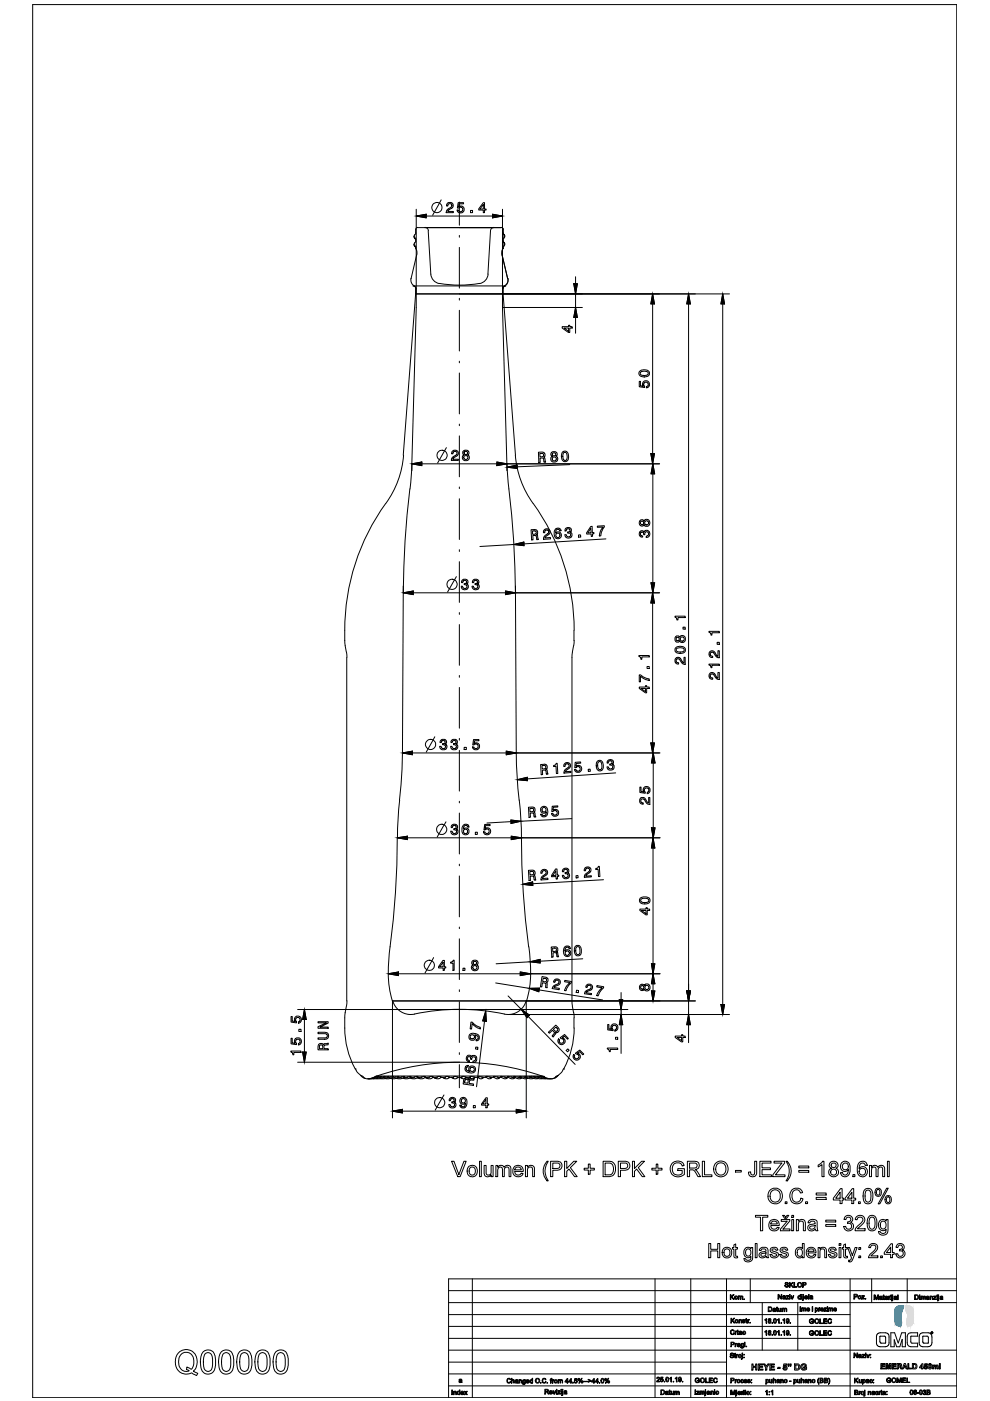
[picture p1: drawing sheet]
<svg xmlns="http://www.w3.org/2000/svg" width="210mm" height="297mm" viewBox="0 0 210 297" stroke-linecap="round" stroke-linejoin="round" font-family="sans-serif">
<!-- layer: 0 -->
<g fill="none" stroke="#000" stroke-width=".21">
<path d="M6.9 1h195.9v295.3h-195.9zM87.1 59a1.46 1.46 0 0 0 .8 1.7M87.8 50v.3l.3 .4-.2-.2M87.8 51.7v.3l.2 .3M87.8 51.9l.2 .2M87.8 50.2l.2 .2M87.9 52.2l.1 .1M87.9 50.5h.1M87.9 52.2h.1M88 52.2v.1M88 52.2l.1 .4M88 50.5l.2 .6-.1 .2"/>
<path d="M88 52.2l.1 .1M88 52.3h.1M88 51.4l-.2 .3M88 49.7l-.2 .3M88.1 52.2l.1 .2M88.1 52.3h.1M88.1 50.6v.1M88.1 52.6l.2 .4M88.1 48.6v1M88.3 45.8l2.1-.4v.8zM88.3 44.4v20.8l-1 34.6M88.3 53l.1 1"/>
<path d="M88.3 54.1l-1.1 5M90.1 48.2a.74 .74 0 0 1 .7 .7M90.4 45.8h14M90.8 48.9l.5 9.2M91.3 58.1a2.24 2.24 0 0 0 2.5 2.1l3.6 .3 3.7-.3a2.25 2.25 0 0 0 2.4-2.1M93.5 42.4l-1.8 3.2M94.8 43.1l.4-.2h.4l.4 .3 .1 .4-.1 .4-.8 .5-.3 .3h1.2v.3h-1.5l.1-.5 1-.8 .1-.5-.2-.1a.43 .43 0 0 0-.5 .1 .43 .43 0 0 0-.2 .4h-.2zM97.1 43h1.2v.2h-.9l-.1 .6 .1-.1h.6a.75 .75 0 0 1 .1 1.3 .75 .75 0 0 1-1.2-.5h.3l.3 .4 .4-.1 .2-.2-.2-.6-.3-.1-.6 .2zM97.4 42.8v5M97.4 49.9v.4M97.4 52.5v8.6M99.8 44.6h.4v.5h-.4z"/>
<path d="M102.5 43.3v1h-.7zM102.5 43h.2v1.3h.4v.2h-.4v.6h-.2v-.6h-1v-.2zM104.4 45.4l2.1 .4-2.1 .4zM104.7 48.2a.74 .74 0 0 0-.7 .7l-.6 9.2M106.3 48.3l-17.8-.1-.3 .4M106.3 48.2l.4 .4M106.5 54.1l1.1 5M106.5 53v1M106.5 44.4v20.8M106.6 52.7l-.1 .3M106.7 48.6v4M106.7 49.4l.1 .2"/>
<path d="M106.7 51.1l.1 .2M106.7 49.6l.3 .4M106.7 51.3l.3 .4M106.7 52.6v.1M106.7 49.4v.1M106.7 51.1v.1M106.7 49.5l.1 .2M106.7 51.2l.1 .2M106.8 51.4l.2 .3M106.8 50.5h.1M106.8 52.2h.1M106.8 50.5l-.1 .3"/>
<path d="M106.8 52.2l-.1 .3M106.9 49.7l.1 .3M106.9 51.4l.1 .1M106.9 49.7l.1 .1M107 50l-.1 .4M107 51.7l-.1 .4M107.7 59a1.46 1.46 0 0 1-.8 1.7M122 58.7v1.5M87.6 60.6h19.6l-.3 .1-.2 .5 .2-.5M87.6 60.6l.3 .1 .3 .5M87.9 60.7l.3 .5M88.1 61.2l-2.6 35.3"/>
<path d="M88.2 61.2v1.1h66.5M97.4 63.2v.4M97.4 65.8v8.6M97.4 76.6v.3M97.4 79.1v8.7M106.5 65.2h17M106.5 65.2l1 33.1M106.6 61.2v1.1M106.7 61.2l2.6 35.3M119.2 69.3h1.4v-.3h.2v.3h.5v.3h-.5v.9h-.3l-1.3-.9zM119.6 69.6h1v.6zM121.7 60.2h.7l-.4 2.1z"/>
<path d="M122 65.2l.4 2.1h-.7zM122 62.3v2.9M122 67.3v3.4M135.5 78.8a1.32 1.32 0 0 1 2.2 .3 1.12 1.12 0 0 1-1.7 .7 .65 .65 0 0 1-.5-1zM135.9 78.8l.9-.1a.46 .46 0 0 1 .6 .5 .46 .46 0 0 1-.6 .4h-.3a.55 .55 0 0 1-.6-.1 .55 .55 0 0 1-.1-.6zM138.4 62.3l.4 2.1h-.8zM138.4 64.4v31.8M146 62.3l.4 2.1h-.8zM146 64.4v145.7M153.2 62.3l.4 2.1h-.7zM153.2 64.4v148.6M85.6 96.5a20 20 0 0 1-3.8 10.2"/>
<path d="M87.3 98.3l2.1-.3v.7zM87.3 98.3l-.4 5.4M89.4 98.3h16M94.6 94.9l-1.8 3.3M95.9 95.7l.3-.2h.6a.68 .68 0 0 1 .4 .7 .68 .68 0 0 1-.5 .6l-.5 .3-.2 .3h1.2v.2h-1.5l.2-.6 .9-.6a.42 .42 0 0 0-.3-.7 .42 .42 0 0 0-.5 .5h-.3zM97.4 89.9v.4M97.4 92.4v8.7M98.2 95.7l.5-.3 .5 .1 .2 .3a.41 .41 0 0 1-.3 .6l.4 .3v.5a.72 .72 0 0 1-1.1 .4 .72 .72 0 0 1 0-1.2l-.3-.2zM105.4 98l2.1 .3-2.1 .4zM107.5 98.3h32.4M107.5 98.3v1.5M107.5 98.3l.3 4.6a193.9 193.9 0 0 1 1.5 22.8"/>
<path d="M107.5 99.1l2.1-.5v.7zM109.3 96.5a20 20 0 0 0 3.7 10.2M114.2 95.9h.8a.58 .58 0 0 1 .5 .4 .58 .58 0 0 1-.2 .6l.2 .2 .2 .9h-.4l-.1-.8-.7-.1v.9h-.3zM114.5 96.1h.3a.37 .37 0 0 1 .5 .4 .37 .37 0 0 1-.5 .4h-.3zM116.9 96l.3-.2h.5l.4 .2v.5a.22 .22 0 0 0-.2 .3 .22 .22 0 0 0 .3 .1v.8l-.7 .3a.64 .64 0 0 1-.7-.4 .64 .64 0 0 1 .3-.8l-.3-.4zM119.3 95.8a.79 .79 0 0 1 .9 0 .79 .79 0 0 1 .4 .8v.1a.79 .79 0 0 1-.3 1 .79 .79 0 0 1-1 0l-.3-.9zM119.5 96a.46 .46 0 0 1 .6 0 .46 .46 0 0 1 .1 .6l.1 .5a.47 .47 0 0 1-.6 .5 .47 .47 0 0 1-.3-.7zM120.8 98.5l-11.2 .5M135.5 80.9h.3v.9l.6 .1-.2-.3 .1-.4a.74 .74 0 0 1 1.3-.2 .74 .74 0 0 1-.5 1.2v-.2l.3-.3-.1-.5-.5-.2-.2 .2-.1 .4 .2 .6-1.2-.2zM138 96.2h.8l-.4 2.1zM138.4 98.3l.4 2.2h-.8zM81.8 106.7a46.2 46.2 0 0 0-8.6 30.2l.2 1.4"/>
<path d="M86.9 103.7a192.1 192.1 0 0 0-1.4 22M97.4 103.3v.3M97.4 105.7v8.7M97.4 116.5v.4M97.4 119.1v8.6M109 115.4l2.1-.5v.8zM109 115.4l-7.2 .5M112.6 112.3l1.2 .1 .2 .7-.3 .3 .3 .2 .2 .8h-.4l-.1-.8-.7-.1v1h-.3zM112.9 112.6h.4a.36 .36 0 0 1 .4 .3 .36 .36 0 0 1-.4 .4h-.4zM113 106.7a46 46 0 0 1 8.7 26.9M115.3 112.5l.5-.4a.67 .67 0 0 1 .8 .5 .67 .67 0 0 1-.4 .8l-.6 .6h1.1v.3h-1.4v-.5l1-.8 .1-.2-.2-.4h-.5l-.2 .2v.3h-.3zM117.8 112.1h.2a.62 .62 0 0 1 .9 .4l-.2 .1-.3-.4a.58 .58 0 0 0-.6 .8l.5-.2a.76 .76 0 0 1 .7 .8 .76 .76 0 0 1-.9 .7 .76 .76 0 0 1-.6-.9v-.7z"/>
<path d="M119.9 112.1l.4-.3 .4 .1a.5 .5 0 0 1 .4 .4 .5 .5 0 0 1-.2 .5l.3 .3 .1 .2a.74 .74 0 0 1-.7 .8 .74 .74 0 0 1-.8-.7h.3a.43 .43 0 0 0 .4 .5 .43 .43 0 0 0 .4-.6 .43 .43 0 0 0-.6-.3l.1-.2a.38 .38 0 0 0 .4-.4 .38 .38 0 0 0-.4-.4 .38 .38 0 0 0-.4 .5l-.2 .1zM122.7 113.4h.4v.5h-.4zM125.3 112v.9l-.6 .1zM125.3 111.6h.2l.1 1.3h.3v.3h-.3v.5h-.2l-.1-.5h-.9v-.2zM126.6 111.5h1.5l-.6 1.3-.1 .8h-.3l.1-.6 .6-1.2h-1.2zM128.5 114.3l-17.4 1M135.7 112.6l.3-.1 .4 .1a.2 .2 0 0 0 .2 .1 .2 .2 0 0 0 .2-.2h.6a.79 .79 0 0 1 .4 .9 .79 .79 0 0 1-.8 .6v-.3l.4-.2 .1-.2-.2-.5a.41 .41 0 0 0-.5 0 .41 .41 0 0 0-.1 .6h-.2l-.2-.5h-.4l-.1 .5 .5 .2-.1 .3a.72 .72 0 0 1-.7-.5 .72 .72 0 0 1 .2-.8zM135.7 110.3l.6-.1 .3 .3 .1-.3 .4-.1a.72 .72 0 0 1 .7 1 .72 .72 0 0 1-1.2 .2l-.4 .2-.5-.1-.2-.4zM138.4 100.5v23.1M73.5 138.3l.1 1.1M73.5 139.4v72.8M85.5 125.7l2.1-.4v.8z"/>
<path d="M85.5 125.7l-.2 33.9-.1 3.4-.5 6.7M85.5 124.2v1.5M87.6 125.7h19.6M96.8 122.3l-1.9 3.2M97.4 129.9v.4M97.4 132.4v8.7M97.9 123.1l.4-.3 .7 .1 .2 .7-.2 .2 .3 .5a.74 .74 0 0 1-.7 .8 .74 .74 0 0 1-.8-.8l.3 .1a.45 .45 0 0 0 .5 .4 .45 .45 0 0 0 .4-.5 .45 .45 0 0 0-.6-.3v-.3l.5-.1a.4 .4 0 0 0-.3-.5 .4 .4 0 0 0-.5 .4h-.2zM100.3 123l.3-.2 .8 .2 .1 .5-.3 .3 .3 .2 .1 .2a.74 .74 0 0 1-.7 .9 .74 .74 0 0 1-.8-.8h.3l.3 .5h.3l.3-.3a.47 .47 0 0 0-.6-.5v-.3h.4l.1-.3a.38 .38 0 0 0-.4-.3 .38 .38 0 0 0-.4 .4h-.3zM107.2 125.3l2.1 .4-2.1 .4zM109.3 125.7h30.6M109.3 124.2v1.5M109.3 125.7l.2 33.9"/>
<path d="M121.4 138.3l-.1 73.9M121.6 136.9l-.2 1.4M121.7 133.6v2.2M121.7 135.8l-.1 1.1M135.5 139h2.2v.3h-1.6v.5h-.2l-.1-.4-.3-.2zM138 123.6h.8l-.4 2.1zM138.4 125.7l.4 2.1h-.8zM138.4 127.8v29.7M143.1 130.6h2.2v.3h-1.6v.5h-.2a.4 .4 0 0 0-.3-.5zM143.2 137.5a1.32 1.32 0 0 1 2.1 .2 .97 .97 0 0 1-1.4 .8 .74 .74 0 0 1-.7-1zM143.3 134.9l.6-.1 .2 .3 .4-.4 .5 .1a.72 .72 0 0 1 .2 1.1 .72 .72 0 0 1-1.1 0l-.2 .2h-.4l-.3-.1-.1-.8zM143.4 139.4h.5l.3 .1 .5 .9 .3 .1v-1.1h.3v1.4l-.6-.1-.7-1h-.4l-.2 .3a.42 .42 0 0 0 .1 .4 .42 .42 0 0 0 .4 .1v.3a.75 .75 0 0 1-.8-.5 .75 .75 0 0 1 .3-.9z"/>
<path d="M143.4 137.5l1-.2a.46 .46 0 0 1 .6 .2 .46 .46 0 0 1-.1 .6l-1 .1a.45 .45 0 0 1-.5-.2 .45 .45 0 0 1 0-.5zM144.8 133h.5v.4h-.5zM150.3 133.9h2.2v.3h-1.6v.5h-.2v-.5l-.4-.1zM150.5 138.1l.4-.1 .5 .1 .8 1v-1.1h.3v1.4h-.5l-.9-1.1a.44 .44 0 0 0-.5 .4 .44 .44 0 0 0 .5 .4v.3a.76 .76 0 0 1-.7-.4 .76 .76 0 0 1 .1-.9zM152 136.2h.5v.4h-.5zM85.3 159.6l2.1-.3v.7zM87.4 159.6h19.9M92.2 156.2l-1.8 3.3M93.5 156.8h.4a.56 .56 0 0 1 .7 .3 .56 .56 0 0 1-.2 .7l.3 .1v.6a.76 .76 0 0 1-.8 .5 .76 .76 0 0 1-.7-.8h.3l.2 .4 .4 .1a.43 .43 0 0 0 .3-.6 .43 .43 0 0 0-.6-.2l.1-.3a.37 .37 0 0 0 .5-.2 .37 .37 0 0 0-.3-.5 .37 .37 0 0 0-.4 .2l-.1 .3h-.3zM95.7 157l.3-.2h.3a.55 .55 0 0 1 .6 .3 .55 .55 0 0 1-.2 .7l.2 .1 .2 .3a.74 .74 0 0 1-.8 .8 .74 .74 0 0 1-.7-.8h.2l.3 .5h.4l.2-.2a.41 .41 0 0 0-.1-.5 .41 .41 0 0 0-.4-.1l.1-.2a.38 .38 0 0 0 .4-.4 .38 .38 0 0 0-.4-.4 .38 .38 0 0 0-.4 .4l-.3 .1zM97.4 143.2v.4M97.4 145.8v8.6"/>
<path d="M97.4 156.5v.4M97.4 159.1v8.6M98.4 158.5h.5v.4h-.5zM100.4 156.8h1.1v.3h-.9l-.1 .5 .4-.1 .3 .1a.75 .75 0 0 1 .2 1.2 .75 .75 0 0 1-1.2-.4h.3l.3 .3h.4l.2-.3-.1-.5-.2-.1-.9 .1zM107.3 159.3l2.2 .3-2.2 .4zM109.5 159.6h30.4M109.5 159.6l.1 5 .5 5.1M135.5 145.7h1.3v-.3h.3v.3h.6v.3h-.6v.9h-.3l-1.3-.9zM135.5 143.1h.3l1.2 .7 .7 .1v.4l-.8-.2-1.1-.7v1.2h-.3zM135.9 146h.9v.6zM137.2 141.3h.5v.4h-.5zM138 157.5h.8l-.4 2.1z"/>
<path d="M138.5 159.6l.4 2.2h-.8zM150.3 140.8h2.2v.3h-1.6v.5h-.2v-.5l-.4-.1zM150.5 142.7l.4-.1 .4 .1 .9 1.1v-1.2h.3v1.5l-.5-.2-.6-.8-.3-.2a.42 .42 0 0 0-.5 .4 .42 .42 0 0 0 .5 .4v.3a.76 .76 0 0 1-.7-.4 .76 .76 0 0 1 .1-.9zM84.2 177.6l2.2-.3v.7zM84.2 177.6a190.9 190.9 0 0 1-1.7 25.3l-.1 1.4a21.5 21.5 0 0 0 .8 7.9M84.7 169.6l-.3 4.5-.1 3.5M86.4 177.6h22M94.6 174.2l-1.9 3.3M95.7 175l.3-.2h.5l.4 .1 .1 .2a.43 .43 0 0 1-.2 .7l.2 .1 .1 .4a.76 .76 0 0 1-.8 .7 .76 .76 0 0 1-.7-.8h.3l.1 .4 .3 .1h.3l.2-.3-.1-.4-.5-.1v-.2l.5-.1v-.5l-.6-.1-.2 .5h-.2zM97.4 169.9v.3M97.4 172.4v8.7M98.2 175a.69 .69 0 0 1 .7-.2 .69 .69 0 0 1 .5 .5h-.3l-.2-.3h-.3l-.3 .4-.1 .4 .7-.2a.76 .76 0 0 1 .5 .9 .76 .76 0 0 1-.9 .5 .76 .76 0 0 1-.6-.9v-.5z"/>
<path d="M100.8 176.4h.4v.5h-.4zM102.8 174.8h1.1v.2h-1v.6l.3-.1a.75 .75 0 0 1 .8 .7 .75 .75 0 0 1-.7 .8 .75 .75 0 0 1-.8-.6h.3l.2 .3h.3l.3-.1 .1-.4a.48 .48 0 0 0-.4-.4 .48 .48 0 0 0-.5 .2h-.2zM108.3 173.9l2.1 .2-2 .5zM108.3 174.2l-5.1 .3M108.4 177.3l2.2 .3-2.2 .4zM109.7 165.3l2.1-.5v.7zM110.1 169.6l.3 3.6 .2 4.4M110.6 177.6a176.7 176.7 0 0 0 1.8 25.3l.1 1.4a21.5 21.5 0 0 1-.9 7.9M110.6 177.6h29.3M112 171.2h1.1a.6 .6 0 0 1 .1 1l.2 .1 .2 .9h-.4v-.6a.3 .3 0 0 0-.2-.2 .3 .3 0 0 0-.3 0h-.3l.1 .9h-.3zM112.3 171.4h.6l.2 .2a.39 .39 0 0 1-.4 .5h-.3zM114.6 162.1h.7a.58 .58 0 0 1 .7 .3 .58 .58 0 0 1-.2 .7l.2 .2 .2 .8-.3 .1-.2-.8-.4-.1h-.3v.9l-.2 .1z"/>
<path d="M114.7 171.3l.1-.1a.83 .83 0 0 1 1-.1 .83 .83 0 0 1 .3 .9 .85 .85 0 0 1-.3 1.1 .85 .85 0 0 1-1.1-.2v-.3h.3a.48 .48 0 0 0 .6 .3 .48 .48 0 0 0 .2-.7l-.6 .2a.73 .73 0 0 1-.5-1.1zM114.9 162.3h.7l.1 .3a.38 .38 0 0 1-.4 .4h-.3zM117.1 170.9h1.2v.2l-1 .1-.1 .5 .4-.1a.75 .75 0 0 1 .8 .7 .75 .75 0 0 1-.6 .8 .75 .75 0 0 1-.8-.6h.2a.47 .47 0 0 0 .8 .2 .47 .47 0 0 0 0-.8 .47 .47 0 0 0-.8 .2h-.2zM117.4 162.3l.3-.1 .2-.4h.2l.2 2.2h-.3l-.1-1.5h-.5zM119.6 162a.72 .72 0 0 1 1.2-.2 .72 .72 0 0 1-.2 1.2l-.4 .2-.3 .4 1.2-.1v.3l-1.5 .1 .2-.7 .6-.4 .3-.4-.1-.3-.4-.2-.3 .2-.1 .4h-.3zM121.2 173.6l-10.8 .5M121.9 161.6l1.2-.1v.3l-.9 .1-.1 .5 .6-.1a.74 .74 0 0 1 .4 1.3 .74 .74 0 0 1-1.3-.4h.3l.2 .2 .2 .1a.49 .49 0 0 0 .5-.7 .49 .49 0 0 0-.9 0h-.2zM124.7 163.1h.4l.1 .4h-.5zM126.6 161.5a.77 .77 0 0 1 .9-.2 .77 .77 0 0 1 .4 .9 .84 .84 0 0 1-.1 .9 .84 .84 0 0 1-.9 .3 1.58 1.58 0 0 1-.3-1.9zM126.9 161.5a.57 .57 0 0 1 .6 .2 .57 .57 0 0 1 .1 .6v.6a.44 .44 0 0 1-.6 .3 .44 .44 0 0 1-.3-.6zM128.9 161.2l.5-.2 .5 .2 .2 .6-.3 .3 .4 .2v.3a.74 .74 0 0 1-.7 .7 .74 .74 0 0 1-.8-.7h.3l.3 .4h.3l.3-.2a.44 .44 0 0 0-.1-.5 .44 .44 0 0 0-.5-.1v-.2l.4-.1 .1-.3a.41 .41 0 0 0-.5-.3 .41 .41 0 0 0-.3 .5h-.3zM130.5 163.9l-18.7 1.2"/>
<path d="M135.7 166.9h.2v.9l.6 .1-.2-.4a.76 .76 0 0 1 .8-.7 .76 .76 0 0 1 .8 .6 .76 .76 0 0 1-.7 .9l.4-.9-.3-.3h-.4a.47 .47 0 0 0-.3 .4 .47 .47 0 0 0 .2 .4v.3l-1.1-.2zM135.7 169.3l.3-.2h.5l1 1.1v-1.1h.3v1.5l-.6-.2-.8-1a.42 .42 0 0 0-.5 .4 .42 .42 0 0 0 .5 .4l-.1 .3a.75 .75 0 0 1-.6-.4 .75 .75 0 0 1 0-.8zM138.1 175.5h.8l-.4 2.1zM138.5 177.6l.3 2.2h-.7zM138.5 179.8v24.5M138.5 161.8v13.7M97.4 183.2v.4M97.4 185.7v8.7M97.4 196.6v.3M97.4 199.1v8.6M110.8 187.5l2.1-.5 .1 .7zM112 184.5l1.2 .1 .2 .3v.5a.19 .19 0 0 0-.2 .2 .19 .19 0 0 0 .2 .2l.2 .8h-.3l-.2-.8h-.7l.1 .9h-.3z"/>
<path d="M112.3 184.8l.6-.1 .2 .3a.36 .36 0 0 1 0 .3 .36 .36 0 0 1-.4 .2h-.3zM114.8 184.7a.72 .72 0 0 1 1.1-.2 .72 .72 0 0 1-.2 1.1l-.4 .2-.3 .5 1.1-.1 .1 .3-1.5 .1 .1-.7 1-.7v-.3l-.3-.3a.42 .42 0 0 0-.5 .5l-.3 .1zM117.8 184.2h.3l.1 1.3h.3v.3h-.3v.6h-.3v-.6l-.9 .1v-.3zM117.8 184.6l.1 1h-.7zM119.4 184.3l.6-.2a.56 .56 0 0 1 .6 .3 .56 .56 0 0 1-.2 .7l.2 .1 .2 .5-.1 .3-.4 .3a.72 .72 0 0 1-1.1-.7h.3l.1 .2 .3 .3 .5-.2v-.5l-.6-.1v-.3l.5-.2v-.3l-.2-.1a.39 .39 0 0 0-.4 0 .39 .39 0 0 0-.2 .4h-.3zM122.1 185.7l.4-.1 .1 .5h-.4zM124 184l.4-.2 .8 .2 .1 .2-.1 .6-.8 .6-.2 .4 1.2-.1v.2l-1.5 .1 .2-.6 .9-.7a.43 .43 0 0 0-.4-.6 .43 .43 0 0 0-.5 .5h-.2zM126.3 184.2l.3-.1 .3-.4h.2l.1 2.1h-.3l-.1-1.5-.5 .1zM128 186.5l-15.1 .9M135.7 192.7h1.3v-.3h.2v.3h.5v.3h-.5v1h-.3l-1.2-1zM135.7 190.5l.9-.3a.9 .9 0 0 1 1.2 .9 1.36 1.36 0 0 1-2.2 0zM135.9 190.7l.5-.2h.7a.45 .45 0 0 1 .5 .6 .45 .45 0 0 1-.7 .2h-.2a.57 .57 0 0 1-.6 0 .57 .57 0 0 1-.2-.5z"/>
<path d="M136 193h1v.7zM61.7 215.5h.3v1l.6 .1-.2-.5a.75 .75 0 0 1 .8-.7 .75 .75 0 0 1 .7 .7 .75 .75 0 0 1-.6 .8v-.3l.3-.1v-.3a.49 .49 0 0 0-.7-.4 .49 .49 0 0 0 0 .8v.3l-1.2-.2zM63.1 214h70M63.4 218.2h.4v.5h-.4zM64.5 214l.4 2.2h-.7zM64.5 216.2v6.9M67.4 218.9h1.4a.75 .75 0 0 1 .9 .7 .75 .75 0 0 1-.9 .7h-1.4v-.3h1.4a.47 .47 0 0 0 .6-.4 .47 .47 0 0 0-.6-.4h-1.4zM67.4 216.6h2.2v.3l-1.8 .9h1.8v.2h-2.2v-.3l1.8-.8h-1.8zM73.1 215.8a19.5 19.5 0 0 0 2.2 10.8M73.2 214.7l-.1 1.1M73.4 213.4l-.2 1.3M73.6 212.2l-.1 1.1"/>
<path d="M82.3 206.5l2.2-.4v.7zM83.3 212.2a4.1 4.1 0 0 0 5.5 2.6 48.4 48.4 0 0 1 19 .3 4 4 0 0 0 3.8-2.9v24.8M84.5 206.5h25.8M91.9 203l-1.8 3.3M93.9 203.6h.3v1.4h.3v.2h-.3v.5h-.2v-.5h-1v-.3zM94 204v1h-.8zM95.5 204l.4-.1 .2-.3h.2v2.1h-.3v-1.5h-.5zM97.4 209.8v.4M97.4 212.4v8.6M98.2 205.3h.4v.4h-.4zM99.7 219.2l.6-.1a1.08 1.08 0 0 1 1.3 1.1l-.4 .4h-.2v-.2a.48 .48 0 0 0 .4-.6 .48 .48 0 0 0-.7-.3l.2 .5a.74 .74 0 0 1-1.1 .5 .74 .74 0 0 1-.1-1.3zM99.9 216.7h.2l.8 .7 .9 .4v.3l-.9-.4-.8-.7-.1 1.2-.3-.1z"/>
<path d="M100.1 203.8l.4-.2 .7 .1 .2 .4-.1 .2a.23 .23 0 0 0-.2 .3 .23 .23 0 0 0 .3 .2v.4a.71 .71 0 0 1-1 .6 .71 .71 0 0 1-.1-1.2l-.3-.3zM102.7 216.5l-1.7 13.9M103 214.4l.1 2.1h-.8zM105.1 208.4l7.1 1.2M107.7 211.2l2.8 2.8M108.1 215.1h46.6M110.3 206.1l2.2 .4-2.2 .3zM110.5 214l1.8 1.2-.6 .6zM112 215.5l9.9 10.2M112.2 209.6l2.2-.1-.2 .8zM112.4 203.9l2.1-.5v.8zM112.4 203.9l-7.2 .4"/>
<path d="M112.5 206.5h27.4M114.3 209.9l13.4 2.1M114.9 207.1l.9 .1a.6 .6 0 0 1 .4 .6 .6 .6 0 0 1-.3 .5l.1 .2v.9h-.3v-.8l-.2-.2h-.5l-.1 .9-.3-.1zM115.2 207.4l.7 .2a.4 .4 0 0 1-.1 .5 .4 .4 0 0 1-.4 .1l-.4-.1zM116.3 218.9l1.5-1.6 .8 .9-.1 .5-.3 .2h-.4v.3l-.5 .7-.2-.3 .4-.5v-.3l-.4-.4-.6 .7zM116.9 200.8l.8-.1a.58 .58 0 0 1 .5 .4 .58 .58 0 0 1-.2 .7l.3 .2 .1 .9h-.3l-.1-.6a.33 .33 0 0 0-.5-.3h-.3l.1 .9h-.3zM117.2 201h.3a.36 .36 0 0 1 .5 .4 .36 .36 0 0 1-.5 .3l-.3 .1zM117.3 218.2l.5-.4 .3 .2a.38 .38 0 0 1 0 .6 .38 .38 0 0 1-.6-.1zM117.5 207.8l.4-.2h.6a.7 .7 0 0 1 .3 .8 .7 .7 0 0 1-.6 .5l-.6 .3-.1 .2 1.1 .2v.2l-1.5-.2 .4-.6 .9-.6a.43 .43 0 0 0-.3-.6 .43 .43 0 0 0-.5 .5l-.2-.1zM119.7 200.8l.7-.2a.51 .51 0 0 1 .5 .5h-.3a.5 .5 0 0 0-.7-.2 .5 .5 0 0 0-.1 .7l.3-.2h.3a.76 .76 0 0 1 .6 .9 .76 .76 0 0 1-1 .6 .76 .76 0 0 1-.5-1v-.6zM119.7 207.9l1.5 .2-.1 .3-.9 1.1-.2 .6-.3-.1 .2-.6 .9-1.1-1.1-.1zM121.3 212.2l.1 1.1"/>
<path d="M121.4 213.4l.2 1.3M121.6 214.7l.1 1.1M121.7 215.8v2.2M121.7 218a18.1 18.1 0 0 1-2.2 8.6M121.9 200.7a.76 .76 0 0 1 .9-.2 .76 .76 0 0 1 .5 .9 .84 .84 0 0 1-.2 .9 .84 .84 0 0 1-.9 .3 1.57 1.57 0 0 1-.3-1.9zM122.2 200.8a.53 .53 0 0 1 .7 .1 .53 .53 0 0 1 .1 .6v.3a.49 .49 0 0 1-.5 .6 .49 .49 0 0 1-.4-.7zM122.2 209.9l.5 .1-.1 .5-.4-.1zM123.6 203.3l-9.1 .5M124.3 209l.4-.3h.6l.2 .3 .1 .5-.1 .2-1.2 .7 1.1 .3v.2l-1.5-.2a.96 .96 0 0 1 .8-.9l.6-.3a.43 .43 0 0 0-.4-.6 .43 .43 0 0 0-.5 .5l-.2-.1zM126.6 209l1.4 .2v.3l-.8 .8-.4 .9-.3-.1 .1-.4 1.1-1.3-1.2-.1zM128.8 217.2h.3v.9l.6 .1-.1-.7 .3-.4a.78 .78 0 0 1 1.1 .5 .78 .78 0 0 1-.6 1v-.3l.3-.3a.48 .48 0 0 0-.3-.6 .48 .48 0 0 0-.6 .3 .48 .48 0 0 0 .2 .6v.2l-1.2-.1zM130.5 219.9h.5v.4h-.5z"/>
<path d="M131.3 211.9h.7l-.3 2.1zM131.7 215.1l.3 2.2h-.7zM131.7 210.4v1.5M131.7 214v1.1M131.7 217.3v6.1M135.8 208.8l.4-.1 .4 .3 .2-.3 .3-.1a.71 .71 0 0 1 .7 1 .71 .71 0 0 1-1.2 .1l-.3 .3h-.4l-.2-.2-.1-.6zM138.1 210.1h.7l-.3 2.1zM138.1 204.3h.7l-.3 2.2zM138.5 206.5l.3 2.1h-.7zM138.5 208.6v1.5M143.2 219.7h1.3v-.3h.3v.3h.5v.3h-.5v.9h-.3l-1.3-.9zM143.5 220h1v.6z"/>
<path d="M145.6 210.1h.8l-.4 2.1zM146 215.1l.4 2.2h-.8zM146 212.2v2.9M146 217.3v3.8M147.4 212.2h-64.2v24.8M152.9 213h.7l-.4 2.1zM61.7 222.8h2.1v.3h-1.5v.5h-.2l-.1-.4-.3-.1zM61.7 220.1h.3v1l.6 .1-.2-.4a.75 .75 0 0 1 .7-.8 .75 .75 0 0 1 .8 .7 .75 .75 0 0 1-.6 .8v-.3a.48 .48 0 0 0 .2-.7 .48 .48 0 0 0-.8 0 .48 .48 0 0 0 .2 .7v.3l-1.2-.2zM63.1 225.2h34.3M64.2 223.1h.7l-.4 2.1zM67.5 221.4l.7-.2 .4 .3 .1-.2 .9-.2-.1 .4-.5 .1a.31 .31 0 0 0-.3 .1 .31 .31 0 0 0 0 .3v.3h.9v.3h-2.2zM67.8 221.6l.2-.1a.38 .38 0 0 1 .4 .5v.3h-.7z"/>
<path d="M75.3 226.7h.1M75.3 226.6l.7 1 .8 .6M76.4 228l.6 .5 .5 .2M76.9 228.2l.1 .1M77 228.3l.5 .4h.5M79.3 228.4l-1.3 .3M79.5 228.3l.2-.1-1 .5h-.7M79.6 228.3l.3-.1-.8 .4-.9 .1M79.6 228.2l-.9 .4-.7 .1M79.7 228.3l.6-.1-.8 .4-.9 .1M79.9 228.1h35M80.2 228.3l.6-.1-.7 .4-1 .1"/>
<path d="M80.2 228.3l-.3 .2M80.2 228.3l-.1 .1M80.4 228.6l1.2-.4-.9 .5h-.9M80.9 228.3h-.3M81.1 228.6l1.3-.4-.8 .5h-1M81.8 228.3l-.4 .1M81.9 228.6l1.5-.4-.4 .4-1.4 .1M82.8 228.3l-.6 .1M83 228.6l1.6-.3-.8 .4-1.1-.1M83.2 235.6l2.1-.4v.8zM83.9 228.3l-.7 .1M85.1 228.3h.7l-.8 .4-1-.1"/>
<path d="M85.1 228.3l-.9 .3M85.1 228.3l-.7 .1M85.3 235.6h24.2M85.6 228.4h.1M86.5 228.3h.7l-.3 .3-.5 .1-1-.1M86.5 228.3l-.5 .3-.5-.1M86.5 228.3l-.8 .1M86.9 228.6h.1M87.9 228.3h.1a.31 .31 0 0 1 .3-.1 .31 .31 0 0 1 .3 .2l-.6 .3-1.1-.1M87.9 228.3l-.4 .3-.5-.1M87.9 228.3l-.9 .1M88.5 228.4l.9-.1-.3 .3z"/>
<path d="M89.4 228.3l.4-.1a.19 .19 0 0 1 .3 0 .19 .19 0 0 1-.1 .3l-.4 .2-1.1-.2M91 228.3l.6-.1 .2 .1v.1M91 228.3l-.2 .3-.6-.2M91 228.3l-.9 .1 .7 .3h.5l.5-.3M91.8 228.4h.1M91.8 228.3v.1M91.9 228.4l.7 .3h.6l.3-.2M92.7 228.3l.2-.1 .6 .1M92.7 228.3l-.2 .3-.5-.2M92.7 228.3l-.9 .1M93.5 228.4v.1M93.5 228.3v.2"/>
<path d="M93.8 228.4l.7 .3 .7-.2M94.1 232.2l-1.8 3.2M94.4 228.3l.2-.1 .6 .1M94.4 228.3l-.1 .3-.4-.2M94.4 228.3l-.9 .1M95.2 228.3v.2M95.2 228.4h.7M95.4 232.9l.6-.2a.55 .55 0 0 1 .6 .3 .55 .55 0 0 1-.3 .7l.3 .1 .1 .4a.74 .74 0 0 1-.8 .7 .74 .74 0 0 1-.7-.7h.2l.4 .5h.3l.2-.3a.43 .43 0 0 0 0-.4 .43 .43 0 0 0-.5-.2v-.2h.1a.38 .38 0 0 0 .4-.4 .38 .38 0 0 0-.4-.4 .38 .38 0 0 0-.4 .4v.2h-.3zM95.8 228.4l.1 .1M95.8 228.5l.5 .2 .7-.2M96.2 228.3l.1-.1 .7 .1M96.2 228.3l-.1 .3-.4-.2"/>
<path d="M96.2 228.3l-.3 .1M97 228.3l.1 .1M97 228.3v.2M97.1 228.4l-.1 .1M97.4 223.2v.4M97.4 225.7v4.9M97.6 232.9l.2-.1a.82 .82 0 0 1 1 .1 .82 .82 0 0 1 .2 .9 .82 .82 0 0 1-.4 1 .82 .82 0 0 1-1.1-.3v-.2h.3v.2l.3 .2a.53 .53 0 0 0 .6-.8l-.3 .2h-.3a.75 .75 0 0 1-.5-1.2zM97.9 228.3l.1-.1 .7 .1M97.9 228.3v.3l-.3-.2 .6 .3 .5-.1M97.9 228.3l-.8 .1M98.5 228.7l.6-.1 .3 .3 .2-.2h.9v.3h-.6a.33 .33 0 0 0-.4 .4v.3l.9 .1v.3l-2.2-.3zM98.6 228.9h.1a.37 .37 0 0 1 .5 0 .37 .37 0 0 1 .1 .5l-.1 .3-.7-.1z"/>
<path d="M98.7 226.1l.6-.2v.3l-.4 .1a.55 .55 0 0 0 .1 .6 .55 .55 0 0 0 .6 .2l-.2-.4a.76 .76 0 0 1 .9-.7 .76 .76 0 0 1 .6 1 .76 .76 0 0 1-1 .5 1.05 1.05 0 0 1-1.3-1.1zM98.7 228.3l.2 .1M98.7 228.3v.3M98.9 228.4h.7M98.9 228.4l-.2 .2M99 223.9l.3-.2 .4 .1a.34 .34 0 0 0 .6 0h.1a.74 .74 0 0 1 .7 .8 .74 .74 0 0 1-.8 .7v-.3l.4-.2 .1-.5a.41 .41 0 0 0-.5-.2 .41 .41 0 0 0-.3 .5h-.2v-.1a.37 .37 0 0 0-.3-.5 .37 .37 0 0 0-.4 .4 .37 .37 0 0 0 .3 .4h.1l-.1 .3a.69 .69 0 0 1-.4-1.2zM99.6 228.5l.4 .2 .6-.1M99.6 228.3l.1-.1 .8 .1M99.6 228.3l.2 .3-.2-.1M99.6 228.3v.1M100.4 234.4h.4v.5h-.4zM100.5 228.3l.1 .3"/>
<path d="M100.5 228.3l.2 .1M100.9 222h.4v.5l-.5-.1zM101.4 228.3v-.1l.8 .1M101.4 228.3v.1M101.4 228.3l.1 .3-.1-.2M101.4 228.4l.4 .3 .6-.1M101.4 228.4h-.7l-.1 .2M102.2 228.3l.3 .1M102.2 228.3l.2 .3M102.5 228.4h.7M102.5 228.4l-.1 .2M103 233.1v1h-.7z"/>
<path d="M103 232.7h.3v1.4h.3v.2h-.3v.6h-.3v-.6h-.9v-.2zM103.9 228.3l.4 .1M103.9 228.3h-.9l.6 .4 .6-.1M103.9 228.3l.3 .3M104.3 228.4h.5M104.3 228.4l-.1 .2M105.5 228.3l.9 .1M105.5 228.3h-.9l.7 .4 .6-.1M105.5 228.3l.4 .3M106 228.4l-.1 .2M107 228.3l.9 .1M107 228.3h-.9l.9 .4 .6-.2"/>
<path d="M107 228.3l.6 .2M107.6 228.4v.1M108.5 228.3l.7 .1M108.5 228.3h-.9l.8 .4h.4l.4-.2M108.5 228.3l.7 .2M108.9 228.2l1.7 .3-.3 .2h-.4zM109.2 228.4v.1M109.5 235.2l2.1 .4-2.1 .4zM109.8 228.3l.7 .1M111.1 228.3l.5 .1M111.9 228.6l-1.7-.4 1 .5 .8-.1M112.2 228.3l.5 .1"/>
<path d="M112.9 228.6l-1.6-.4 .9 .5 .9-.1M113.2 228.3l.3 .1M113.7 228.6l-1.4-.4 .9 .5h.9M114 228.3l-.9-.1 1.1 .5h.8M114 228.3l.2 .1M114 228.3l.3 .2M114.7 228.3l-.8-.1 .8 .4 1 .1M114.9 228.1a54.1 54.1 0 0 0-35.3 .1M114.9 228.1l.6 .3M115 228.3l-.5-.1 .6 .4 1.1 .1M115.2 228.2h.1M115.2 228.3l-.3-.1 .8 .4 .8 .1"/>
<path d="M115.3 228.3l-.2-.1 .8 .4 .8 .1M115.5 228.4l1.3 .3M117.8 228.3v.1M118 228.2l-.2 .1M118.3 228l-.5 .4M118.4 228l-.6 .5-1 .2h.4l.6-.3M118.4 220.3l.2 .2v.4a.48 .48 0 0 0 .7 .2 .48 .48 0 0 0 .2-.6 .48 .48 0 0 0-.6-.3l-.1-.2 .9-.7 .8 .9-.2 .1-.6-.6-.5 .3 .4 .2a.76 .76 0 0 1 0 1.1 .76 .76 0 0 1-1.1 0 .76 .76 0 0 1-.1-1zM119.3 227l-.7 .8-.6 .4M119.5 226.6l-.2 .4M119.5 226.7h.1M120 222.7l.4-.3 .3 .3-.4 .3zM121.7 223.6l.2 .2-.1 .3 .1 .3 .3 .1 .3-.1 .3-.2-.1-.4-.7-.5 .9-.7 .9 .9-.2 .1-.7-.6-.5 .3 .3 .1 .3 .4a.76 .76 0 0 1-.8 .9 .76 .76 0 0 1-.5-1.1z"/>
<path d="M128.8 222.2h2.2v.3h-1.6v.5h-.2l-.1-.5-.3-.1zM95.7 246.2h.6l1 2.9 1.1-2.9h.4l-1.2 3.3h-.5zM99.4 247.3a1.18 1.18 0 0 1 1.8 .9 1.18 1.18 0 0 1-1.6 1.2 1.42 1.42 0 0 1-.2-2.1zM99.8 247.5a.85 .85 0 0 1 1 .6 .85 .85 0 0 1-.5 1 .89 .89 0 0 1-.8-.6 .89 .89 0 0 1 .3-1zM101.7 246.2h.4v3.3h-.4zM102.6 247.1h.5v1.3a.56 .56 0 0 0 .5 .7 .56 .56 0 0 0 .5-.7v-1.3h.4v2.4h-.4v-.4a.79 .79 0 0 1-.9 .4 .79 .79 0 0 1-.6-.9zM105.1 247.1h.4v.4a.75 .75 0 0 1 .7-.4 .75 .75 0 0 1 .7 .4 .76 .76 0 0 1 .8-.4 .76 .76 0 0 1 .6 .8v1.6h-.4v-1.5a.52 .52 0 0 0-.5-.6 .52 .52 0 0 0-.5 .7v1.4h-.4v-1.6a.54 .54 0 0 0-.7-.4 .54 .54 0 0 0-.3 .7v1.3h-.4zM109 247.4a1.12 1.12 0 0 1 1.3-.2 1.12 1.12 0 0 1 .6 1.2h-1.8a.74 .74 0 0 0 .6 .7 .74 .74 0 0 0 .8-.3h.4a1.18 1.18 0 0 1-1.7 .5 1.18 1.18 0 0 1-.2-1.8zM109.2 247.7a.71 .71 0 0 1 .8-.3 .71 .71 0 0 1 .5 .6h-1.4zM111.4 247.1h.4v.3a.81 .81 0 0 1 1-.3 .81 .81 0 0 1 .5 .9v1.5h-.4v-1.5a.57 .57 0 0 0-.6-.6 .57 .57 0 0 0-.5 .8v1.3h-.4zM116 246.2h.2a3.5 3.5 0 0 0 0 4.2h-.2a3.1 3.1 0 0 1 0-4.2zM116.7 246.2h1.2a.98 .98 0 0 1 1.3 .9 .98 .98 0 0 1-1.2 1h-.8v1.4h-.5z"/>
<path d="M117.2 246.6h.8a.59 .59 0 0 1 .7 .5 .59 .59 0 0 1-.7 .6h-.8zM119.7 246.2h.5v1.5l1.5-1.5h.6l-1.4 1.4 1.5 1.9h-.6l-1.2-1.6-.4 .4v1.2h-.5zM123.9 247.7h.8v-.9h.4v.9h.9v.4h-.9v.9h-.4v-.9h-.8zM127.9 246.2h1.1a1.66 1.66 0 0 1 1.5 1.1 1.66 1.66 0 0 1-.4 1.7l-.9 .5h-1.3zM128.3 246.6h.7a1.17 1.17 0 0 1 1 1.7 .9 .9 0 0 1-1 .8h-.7zM131.1 246.2h1.2a.97 .97 0 0 1 1.2 .9 .97 .97 0 0 1-1.1 1h-.8v1.4h-.5zM131.6 246.6h.8a.59 .59 0 0 1 .7 .6 .59 .59 0 0 1-.7 .5h-.8zM134.1 246.2h.4v1.5l1.5-1.5h.6l-1.3 1.4 1.4 1.9h-.5l-1.2-1.6-.5 .4v1.2h-.4zM138.2 247.7h.9v-.9h.4v.9h.9v.4h-.9v.9h-.4v-.9h-.9zM142.5 246.7a1.55 1.55 0 0 1 2.6 .4l-.5 .1a1.14 1.14 0 0 0-1.5-.5 1.14 1.14 0 0 0-.5 1.5 1.24 1.24 0 0 0 2 .6v-.6h-.9v-.4h1.4v1.2a1.75 1.75 0 0 1-2.5 .1 1.75 1.75 0 0 1-.1-2.4zM145.7 246.2h1.4a.9 .9 0 0 1 1.1 .8 .9 .9 0 0 1-.8 1l.4 .3 .7 1.2h-.5l-.5-.9a.77 .77 0 0 0-.8-.6h-.5v1.5h-.5zM146.2 246.6h1a.55 .55 0 0 1 .6 .6 .55 .55 0 0 1-.7 .5h-.9z"/>
<path d="M148.9 246.2h.5v2.9h1.5v.4h-2zM151.6 246.8a1.6 1.6 0 0 1 2.2-.3 1.6 1.6 0 0 1 .4 2.2 1.57 1.57 0 0 1-2.2 .6 1.57 1.57 0 0 1-.6-2.1zM152.1 246.8a1.12 1.12 0 0 1 1.4-.1 1.12 1.12 0 0 1 .4 1.3 1.11 1.11 0 0 1-1.3 1.1 1.11 1.11 0 0 1-.8-1.4zM155.9 248.2h1.3v.3h-1.3zM160 246.2h.4v2.2a.88 .88 0 0 1-.8 1.1 .88 .88 0 0 1-.9-1h.5a.47 .47 0 0 0 .4 .6 .47 .47 0 0 0 .4-.6zM160.2 257.7h2.6v.4h-1.1v2.8h-.5v-2.8h-1zM161.1 246.2h2.4v.4h-1.9v1h1.8v.4h-1.8v1.1h2v.4h-2.5zM163.1 252.5a1.62 1.62 0 0 1 2.3-.2 1.62 1.62 0 0 1 .2 2.3 1.59 1.59 0 0 1-2.2 .3 1.59 1.59 0 0 1-.4-2.2zM163.3 258.9a1.12 1.12 0 0 1 1.3-.2 1.12 1.12 0 0 1 .6 1.1h-1.8a.72 .72 0 0 0 .6 .8 .72 .72 0 0 0 .8-.4l.4 .1a1.2 1.2 0 0 1-1.7 .5 1.2 1.2 0 0 1-.3-1.8zM163.5 259.2a.71 .71 0 0 1 .8-.3 .71 .71 0 0 1 .5 .6h-1.4zM163.6 252.6a1.18 1.18 0 0 1 1.5-.1 1.18 1.18 0 0 1 .3 1.5 1.13 1.13 0 0 1-1.4 .8 1.13 1.13 0 0 1-.7-1.6zM164.1 246.2h2.3v.4l-2 2.5h2v.4h-2.5v-.4l1.9-2.5h-1.7z"/>
<path d="M165.6 258.6h1.9v.3l-1.5 1.7h1.5v.3h-2v-.3l1.4-1.7-1.3 .1zM165.9 257.7h.4l.3 .4 .3-.4h.3l-.4 .6h-.4zM166.5 254.8h.4v.4h-.4zM166.7 246.2h.2a3.1 3.1 0 0 1 0 4.2h-.2a3.5 3.5 0 0 0 0-4.2zM167.9 257.7h.4v.4h-.4zM167.9 258.6h.4v2.3h-.4zM167.9 252.3a1.38 1.38 0 0 1 2.3 .6h-.5a.94 .94 0 0 0-1.2-.6 .94 .94 0 0 0-.6 1.2 1.01 1.01 0 0 0 .5 1.2 1.01 1.01 0 0 0 1.3-.3l.1-.4 .5 .2a1.45 1.45 0 0 1-1.8 1 1.45 1.45 0 0 1-1-1.8zM168.9 258.6h.4v.3a.81 .81 0 0 1 1-.3 .81 .81 0 0 1 .5 .9v1.4h-.5v-1.4a.55 .55 0 0 0-.6-.6 .55 .55 0 0 0-.4 .8v1.2h-.4zM169.4 247.2h2.1v.4h-2.1zM169.4 248.2h2.1v.3h-2.1zM170.8 254.8h.4v.4h-.4zM171.4 259l.1-.1a1.13 1.13 0 0 1 1.8 .2l.1 1.8h-.4l-.1-.3a.82 .82 0 0 1-1.1 .4 .82 .82 0 0 1-.4-1.1l.2-.2 1.2-.2a.59 .59 0 0 0-.5-.6 .59 .59 0 0 0-.6 .4l-.4-.1z"/>
<path d="M173 252.9h2.2v.5h-2.2zM173 253.9h2.2v.4h-2.2zM173.5 247l.7-.5 .2-.3h.3v3.3h-.4v-2.6l-.8 .5zM175.1 258.7h2.1v.4h-2.1zM175.1 259.6h2.1v.4h-2.1zM176.1 246.5a.9 .9 0 0 1 1.2-.2 .9 .9 0 0 1 .2 1.2l-.3 .2a1.01 1.01 0 0 1 .4 1.4 1.01 1.01 0 0 1-1.4 .3 1.01 1.01 0 0 1-.4-1.3l.5-.4a.69 .69 0 0 1-.5-.5 .69 .69 0 0 1 .3-.7zM178.1 252.8v1.2h-.9zM178.2 252h.3v2h.4v.4h-.4v.8h-.4v-.8h-1.4v-.4zM178.5 246.5a1.13 1.13 0 0 1 1.3 0 1.13 1.13 0 0 1 .4 1.3 1.26 1.26 0 0 1-.3 1.3 1.26 1.26 0 0 1-1.3 .3l-.3-.6v-.1l.3-.1a.64 .64 0 0 0 .9 .5 .64 .64 0 0 0 .4-.9v-.3a.97 .97 0 0 1-1.4 .2 .97 .97 0 0 1-.2-1.3zM178.8 246.8a.66 .66 0 0 1 .9 .1 .66 .66 0 0 1-.1 .9 .66 .66 0 0 1-.9-.1l-.1-.5zM179.1 258a.86 .86 0 0 1 1.4-.2 .86 .86 0 0 1-.1 1.4 .99 .99 0 0 1 .2 1.6 .99 .99 0 0 1-1.6-.4l-.1-.3 .4-.1a.63 .63 0 0 0 .7 .6 .63 .63 0 0 0 .6-.8 .63 .63 0 0 0-.9-.4v-.4a.52 .52 0 0 0 .7-.4 .52 .52 0 0 0-.5-.6 .52 .52 0 0 0-.5 .6l-.5-.1zM180.6 252.8v1.2h-.9z"/>
<path d="M180.7 252h.3v2h.4v.4h-.4v.8h-.4v-.8h-1.4v-.4zM180.8 249h.5v.5h-.5zM181.6 258a1.05 1.05 0 0 1 1.6 .1 1.05 1.05 0 0 1-.5 1.6l-.9 .8h1.6v.4h-2.1l.2-.5 1-1.1a.66 .66 0 0 0 .4-1 .66 .66 0 0 0-1.1 0l-.1 .3h-.4zM182 254.8h.4v.4h-.4zM182.2 246.5a1 1 0 0 1 1-.3 1 1 0 0 1 .7 .9h-.4a.66 .66 0 0 0-.9-.5 .66 .66 0 0 0-.4 .8l-.1 .4a1.04 1.04 0 0 1 1.8 .3 1.04 1.04 0 0 1-1.2 1.4 1.34 1.34 0 0 1-.9-1.8l.1-.9zM183.4 252.2a1.03 1.03 0 0 1 1.2-.1 1.03 1.03 0 0 1 .5 1.1v.6a1.12 1.12 0 0 1-.4 1.2 1.12 1.12 0 0 1-1.2 .1 2.48 2.48 0 0 1-.1-2.9zM183.6 252.5a.69 .69 0 0 1 .9 0 .69 .69 0 0 1 .1 .9l.1 .2a1.05 1.05 0 0 1-.6 1.3 1.16 1.16 0 0 1-.7-1.5zM184.3 257.9a1.05 1.05 0 0 1 1.1-.1 1.05 1.05 0 0 1 .5 1v.4a1.3 1.3 0 0 1-1.3 1.7 2.17 2.17 0 0 1-.6-2.5zM184.3 247.1h.5v.4a.72 .72 0 0 1 .6-.4 .72 .72 0 0 1 .7 .4 .79 .79 0 0 1 .9-.4 .79 .79 0 0 1 .6 .8v1.6h-.5v-1.5a.5 .5 0 0 0-.5-.6 .5 .5 0 0 0-.4 .7v1.4h-.5v-1.6a.5 .5 0 0 0-.5-.5 .5 .5 0 0 0-.4 .7v1.4h-.5zM184.4 258.3a.62 .62 0 0 1 .8-.2 .62 .62 0 0 1 .3 .8v.2a1.09 1.09 0 0 1-.8 1.5 2.22 2.22 0 0 1-.3-2.3zM185.7 252.1a.81 .81 0 0 1 1.3 .6 .81 .81 0 0 1-1.1 .9 1.1 1.1 0 0 1-.2-1.5zM186 252.2a.61 .61 0 0 1 .6 .5 .61 .61 0 0 1-.4 .7 .71 .71 0 0 1-.2-1.2z"/>
<path d="M186.5 258.9a.82 .82 0 0 1 1.4 0v-.3h.4v2a1.06 1.06 0 0 1-.7 1.2 1.06 1.06 0 0 1-1.3-.5v-.2l.4 .1a.65 .65 0 0 0 .8 .2 .65 .65 0 0 0 .4-.8 1.04 1.04 0 0 1-1.4 0 1.04 1.04 0 0 1-.2-1.3zM186.9 259a.8 .8 0 0 1 1 .4 .8 .8 0 0 1-.2 1 .65 .65 0 0 1-.9 0 .65 .65 0 0 1-.1-.9zM187.9 253.6a.79 .79 0 0 1 1 .2 .79 .79 0 0 1 .1 .9 .68 .68 0 0 1-.9 .5 .68 .68 0 0 1-.5-.9zM188 251.9h.3l-1.8 3.3h-.3zM188.1 253.9a.45 .45 0 0 1 .6 .1 .45 .45 0 0 1 0 .6 .39 .39 0 0 1-.5 .4 .39 .39 0 0 1-.3-.6zM188.2 246.2h.3v3.3h-.3zM95.1 273.6h107.7M95.1 278.7h85.1M95.1 276.2h107.7M100.1 271.1v25.2M138.9 271.1v25.2M146.5 271.1v25.2"/>
<path d="M150.3 263.7h.4v1.2h1.5v-1.2h.4v3h-.4v-1.5h-1.5v1.5h-.4zM153.4 264.7a1.13 1.13 0 0 1 1.5 .2 1.13 1.13 0 0 1 0 1.5 1.11 1.11 0 0 1-1.5 0 1.11 1.11 0 0 1 0-1.6zM153.7 265a.72 .72 0 0 1 1.1 .6 .72 .72 0 0 1-1.1 .6 1.2 1.2 0 0 1 0-1.2zM154 271.1v25.2M154.8 274.5h.2v.5l.4-.5h.2l-.4 .4 .4 .6h-.1l-.4-.5-.1 .1v.4h-.2zM155 279.5h.1v.5l.5-.5h.2l-.5 .4 .5 .6h-.2l-.3-.5-.2 .2v.3h-.1zM155.6 263.9l.4-.2v.8h.4v.3h-.4v1.5l.4 .1v.3a.53 .53 0 0 1-.6-.1 .53 .53 0 0 1-.2-.5v-1.3h-.3v-.3h.3zM156 279.9h.2l.2 .2-.2 .3-.2-.2zM156.5 274.7l.2 .2 .2-.2 .6 .1v.7h-.1l-.1-.6h-.2v.6h-.1l-.1-.6h-.2v.6h-.2zM156.7 279.8h.5l.1 .7h-.2l-.1-.6h-.2v.6h-.1zM157.5 279.8h.3l.1 .2-.2-.1-.1 .1a.26 .26 0 0 1 .3 .2 .26 .26 0 0 1-.2 .3l-.3-.2 .3 .1 .1-.1a.38 .38 0 0 1-.3-.5zM157.7 275.4l.1 .1z"/>
<path d="M158.1 264.6l.7-.1 .4 .3v-.3h.4v1.9a.97 .97 0 0 1-.6 1.1 .97 .97 0 0 1-1.2-.5v-.2l.3 .1a.61 .61 0 0 0 .8 .3 .61 .61 0 0 0 .3-.8 .96 .96 0 0 1-1.2 0 .96 .96 0 0 1-.2-1.3zM158.1 279.6l.2-.1v.3h.1l-.1 .1v.5l.1 .1h-.2l-.1-.2zM158.2 265a.66 .66 0 0 1 .9 0 .66 .66 0 0 1 .1 .9 .58 .58 0 0 1-.8 .4 .58 .58 0 0 1-.3-.7zM158.5 279.8h.4l-.2 .2v.5h-.2zM159.1 271.1v5.1M160.1 263.7h.4v3h-.4zM161.1 264.8a.98 .98 0 0 1 1-.4 .98 .98 0 0 1 .7 .9l.2 1.4h-.4l-.1-.3-.2 .1a.71 .71 0 0 1-1 .1 .71 .71 0 0 1-.1-1l.9-.3a.3 .3 0 0 0 .3-.4 .3 .3 0 0 0-.5-.1h-.4l-.1 .3h-.4zM161.4 265.9l1-.3a.61 .61 0 0 1-.3 .7 .61 .61 0 0 1-.8-.2zM161.6 276.2v10.1M162.2 279.8l.3-.2v.9h-.1v-.7l-.2 .1zM162.9 277.1h.3a.51 .51 0 0 1 .5 .5 .51 .51 0 0 1-.5 .5h-.3zM163 279.6a.26 .26 0 0 1 .4 0 .26 .26 0 0 1-.1 .4 .32 .32 0 0 1 .1 .5 .32 .32 0 0 1-.5 0 .32 .32 0 0 1 .1-.5l-.1-.2z"/>
<path d="M163 277.2a.41 .41 0 0 1 .6 .4 .41 .41 0 0 1-.6 .4zM163.1 279.7h.2v.2h-.2zM163.4 264.7l.2-.2a.83 .83 0 0 1 1.3 .5l-.4 .1a.44 .44 0 0 0-.4-.3 .44 .44 0 0 0-.4 .3l.5 .2a.75 .75 0 0 1 .8 1.1 .96 .96 0 0 1-1 .3 .96 .96 0 0 1-.7-.7l.3-.1a.54 .54 0 0 0 .5 .5 .54 .54 0 0 0 .6-.3l-.2-.2-.3-.1a.74 .74 0 0 1-.7-.4 .74 .74 0 0 1-.1-.7zM163.9 277.5a.36 .36 0 0 1 .5-.1 .36 .36 0 0 1 .1 .5v.2l-.2-.1-.3 .1a.29 .29 0 0 1-.1-.4 .29 .29 0 0 1 .4-.1l-.1-.1-.3 .1zM163.9 277.9l.4-.2-.1 .3zM164.1 279.6a.49 .49 0 0 1 .6 .3 .49 .49 0 0 1-.2 .6 .49 .49 0 0 1-.6-.3 .49 .49 0 0 1 .2-.6zM164.2 279.7h.1l.2 .2-.2 .6-.2-.3zM164.7 277.2l.1-.1v.3h.1l-.1 .1v.5l.2 .1h-.3v-.2zM164.8 279.8l.4-.2v.9h-.1v-.7l-.3 .1zM165 274.4h.1l.5 .8v-.8h.2v1h-.2l-.5-.7v.7h-.1zM165 277.4h.2v.6h.2l.1-.6h.1v.7l-.1-.1h-.4zM165.6 264.7l.1-.2a.88 .88 0 0 1 1.3 .5l-.3 .1a.44 .44 0 0 0-.5-.3 .44 .44 0 0 0-.4 .3l.4 .2a.72 .72 0 0 1 .7 .3 .72 .72 0 0 1 .1 .8 .96 .96 0 0 1-.9 .3 .96 .96 0 0 1-.8-.7l.4-.1a.52 .52 0 0 0 .5 .5 .52 .52 0 0 0 .5-.5l-.4-.1a.74 .74 0 0 1-.7-.4 .74 .74 0 0 1 0-.7z"/>
<path d="M165.8 277.4h.9l.1 .7h-.1l-.1-.6h-.2v.6h-.2v-.6h-.3v.6h-.1zM166 279.8l.4-.2v.9h-.2v-.7l-.2 .1zM166 274.8a.39 .39 0 0 1 .5 0 .39 .39 0 0 1 .1 .5l-.3 .1a.24 .24 0 0 1-.4-.1 .24 .24 0 0 1 .3-.3h.2v-.2l-.5 .1zM166.5 272l.5-.1 .2 .3-.4-.2-.2 .2a.38 .38 0 0 1 .5 .2 .38 .38 0 0 1-.2 .5l-.5-.1v-.2l.3 .2 .4-.2-.6-.3zM166.7 274.7h.6l-.5 .6 .5 .1h-.6l.4-.6h-.4zM166.9 279.6a.47 .47 0 0 1 .4 .5 .47 .47 0 0 1-.5 .4l-.1-.2 .3 .2 .2-.1v-.3a.32 .32 0 0 1-.5-.1 .32 .32 0 0 1 .2-.4zM166.9 279.7h.3v.3h-.3zM167.4 271.9h.1v.5l.7-.5-.4 .4 .4 .6h-.2l-.3-.5-.2 .5h-.1zM167.4 274.4l.1 .1zM167.4 274.7h.1v.7h-.1zM167.7 274.7h.1l.2 .6 .2-.6h.1l-.3 .7h-.1zM168.3 271.9h.2v.9h.4v.1h-.6z"/>
<path d="M168.9 264.7a.82 .82 0 0 1 1.2 .1v-1.1h.4v3h-.4v-.3a.89 .89 0 0 1-1.1 .1 .89 .89 0 0 1-.4-1.1zM169.1 265a.68 .68 0 0 1 .9 0 .68 .68 0 0 1 .1 .9 .57 .57 0 0 1-.8 .4 .57 .57 0 0 1-.3-.7zM169.1 276.2v10.1M169.3 274.7l.4 .1v-.4h.1v1l-.1-.1a.35 .35 0 0 1-.5-.1 .35 .35 0 0 1 .1-.5zM169.6 277h.1v1h-.1zM170 277.3l.1 .1 .7-.1 .1 .7-.2-.6-.2 .2v.4h-.1l-.1-.6-.2 .1v.5h-.1zM170 274.4l.1 .1zM170 274.7h.1v.7h-.1zM170.2 271.9h.3a.3 .3 0 0 1 .4 .3 .3 .3 0 0 1-.3 .3h-.3v.4h-.1zM170.3 274.4l.1 .1zM170.3 274.7h.1v.9l-.3 .1 .2-.1zM170.3 272l.5 .1v.2l-.5 .1z"/>
<path d="M170.7 274.8l.4-.1 .2 .4h-.6l.1 .2 .5-.1a.37 .37 0 0 1-.6 .2 .37 .37 0 0 1 0-.6zM170.8 274.9l.1-.1 .2 .2h-.4zM171.1 277.4l.4-.1 .2 .3-.6 .1 .1 .1h.5a.37 .37 0 0 1-.5 .1 .37 .37 0 0 1-.1-.5zM171.2 264.8a1.04 1.04 0 0 1 1.2-.3 1.04 1.04 0 0 1 .6 1.1h-1.7a.69 .69 0 0 0 .5 .8 .69 .69 0 0 0 .8-.4h.4a1.11 1.11 0 0 1-1.6 .6 1.11 1.11 0 0 1-.3-1.7zM171.2 277.5l.2-.1 .2 .2h-.5zM171.4 274.4h.2v1h-.2zM171.5 264.9a.68 .68 0 0 1 1.1 .4h-1.3zM171.6 279.8a.5 .5 0 0 1 .5-.2 .5 .5 0 0 1 .4 .3h-.1a.39 .39 0 0 0-.6 0 .39 .39 0 0 0 0 .5 .39 .39 0 0 0 .6 0v-.2h-.3v-.1h.4v.4a.55 .55 0 0 1-.7 0 .55 .55 0 0 1-.2-.7zM171.7 260.1l1.1-.3a.66 .66 0 0 1-.4 .7 .66 .66 0 0 1-.8-.2zM171.7 274.8a.41 .41 0 0 1 .6 0 .41 .41 0 0 1 0 .5l-.4 .2a.25 .25 0 0 1-.2-.4 .25 .25 0 0 1 .4-.1l.1-.2-.5 .1zM172.2 277l.1 .2zM172.2 277.3h.1v.7h-.1z"/>
<path d="M172.8 277.3l.2 .1a.3 .3 0 0 1 .4 .3 .3 .3 0 0 1-.4 .2v.4h-.2zM173.5 264.5h.3v.3a.76 .76 0 0 1 1-.3 .76 .76 0 0 1 .4 .8v1.4h-.3v-1.4a.52 .52 0 0 0-.6-.5 .52 .52 0 0 0-.5 .7v1.2h-.3zM173.6 277.3h.3l-.2 .2v.5zM173.8 279.6h.1v.9h.5v.1h-.6zM174.1 277.4l.3-.1 .2 .3-.5 .1v.1h.5a.35 .35 0 0 1-.5 .1 .35 .35 0 0 1 0-.5zM174.1 277.5l.2-.1 .2 .2h-.4zM174.6 279.6h.7l-.6 .1v.3h.6v.2h-.6v.3h.7v.1h-.8zM174.7 277.3h.5l-.4 .6h.5v.1h-.6l.4-.6h-.4zM175.4 277l.1 .2zM175.4 277.3h.1v.7h-.1zM175.5 279.8a.43 .43 0 0 1 .5-.2 .43 .43 0 0 1 .3 .3h-.1a.35 .35 0 0 0-.6 0 .35 .35 0 0 0 .2 .6h.3l.1-.3 .1 .1a.47 .47 0 0 1-.6 .2 .47 .47 0 0 1-.2-.7zM175.7 277.3l.1 .1 .8-.1v.7h-.1v-.5l-.2-.1-.1 .2v.4l-.2-.6-.2 .1v.5h-.1z"/>
<path d="M175.8 264.7l.3-.2a.85 .85 0 0 1 1.2 .5l-.4 .1a.44 .44 0 0 0-.4-.3 .44 .44 0 0 0-.4 .3l.5 .2a.75 .75 0 0 1 .8 1.1 1 1 0 0 1-1.8-.4l.4-.1a.52 .52 0 0 0 .5 .5 .52 .52 0 0 0 .5-.5l-.4-.1a.74 .74 0 0 1-.7-.4 .74 .74 0 0 1-.1-.7zM176.8 277.4l.4-.1 .2 .2v.2h-.5v.1h.5a.35 .35 0 0 1-.6 .1 .35 .35 0 0 1 0-.5zM176.9 277.5l.2-.1 .2 .2h-.4zM177.9 263.7h.4v.3h-.4zM177.9 264.5h.4v2.2h-.4zM178.9 263.9l.4-.2v.8h.3v.3h-.3v1.5l.3 .1 .1 .3a.53 .53 0 0 1-.6-.1 .53 .53 0 0 1-.2-.5v-1.3h-.3v-.3h.3zM179.7 264.5h.4l.6 1.7 .6-1.7h.4l-.8 2.2a.8 .8 0 0 1-.9 .8l-.1-.3h.4l.2-.5zM180.2 271.1v25.2M181 274.4h.4a.3 .3 0 0 1 .4 .3 .3 .3 0 0 1-.3 .3h-.3v.4h-.2zM181.2 274.5l.4 .1v.2l-.4 .1zM182.1 264.5h.4v.4h-.4zM182.1 266.3h.4v.4h-.4z"/>
<path d="M182.1 274.9l.2-.1 .2 .2-.2 .3-.2-.1zM182.7 274.7h.6l-.5 .6h.5v.1h-.6l.4-.6zM183.5 275.3l.1 .1zM184.5 263.9a.98 .98 0 0 1 1.5 .1 .98 .98 0 0 1-.5 1.5l-.9 .8h1.5v.4h-2l.3-.7 1-.9a.6 .6 0 0 0 .1-1.1 .6 .6 0 0 0-.9 .5h-.4zM184.8 271.1v5.1M185.3 274.5h.2l.3 .9 .3-.9h.2v1h-.1v-.8l-.3 .8h-.2l-.3-.8v.8h-.1zM186.5 274.9a.36 .36 0 0 1 .5 0 .36 .36 0 0 1 .1 .4v.2l-.2-.1-.3 .1a.29 .29 0 0 1 0-.3 .29 .29 0 0 1 .3-.1l-.1-.2-.3 .1zM186.5 275.3l.4-.1-.1 .2zM186.7 266.3h.4v.4h-.4zM187.3 274.6l.1-.1v.3h.1l-.1 .6 .2 .1-.3-.2zM187.7 274.9h.5l.1 .3h-.6l.1 .2 .5-.1a.38 .38 0 0 1-.6 .1 .38 .38 0 0 1 0-.5zM187.8 275h.3l.1 .1h-.5z"/>
<path d="M188.4 274.8l.1 .1 .3-.1-.2 .2-.1 .5h-.1zM188.8 264.4v1.2h-.9zM188.9 274.5l.1 .2zM188.9 274.8h.1v.7h-.1zM188.9 263.7h.3v1.9h.4v.3h-.4v.8h-.4v-.8h-1.3v-.3zM189.2 274.5l.1 .2zM189.2 274.8h.1v.9l-.2 .1zM189.6 274.9a.41 .41 0 0 1 .5 0 .41 .41 0 0 1 0 .5l.1 .1-.2-.1-.4 .1a.29 .29 0 0 1 0-.3 .29 .29 0 0 1 .4-.1l-.2-.2-.3 .1zM190.2 263.9a.8 .8 0 0 1 1.2-.1 .8 .8 0 0 1 0 1.2h-.1a.93 .93 0 0 1 .2 1.6 .93 .93 0 0 1-1.5-.5l-.1-.2 .4-.1a.59 .59 0 0 0 .7 .6 .59 .59 0 0 0 .5-.8 .59 .59 0 0 0-.8-.4v-.3a.48 .48 0 0 0 .6-.5 .48 .48 0 0 0-.5-.5 .48 .48 0 0 0-.4 .6h-.4zM190.3 274.5h.1v1h-.1zM192.3 271.1v5.1M193.9 274.5h.4a.49 .49 0 0 1 .5 .5 .49 .49 0 0 1-.5 .5h-.4z"/>
<path d="M194.1 274.6a.42 .42 0 0 1 .5 .4 .42 .42 0 0 1-.5 .4zM194.9 274.5l.2 .2zM194.9 274.8h.2v.7h-.2zM195.2 274.8l.2 .1 .8-.1v.7h-.1l-.1-.6-.2 .1v.5h-.1l-.1-.5-.2-.1v.6h-.2zM196.5 274.9l.2-.1 .3 .2v.2h-.5v.2l.5-.1a.37 .37 0 0 1-.6 .1 .37 .37 0 0 1 .1-.5zM196.5 275l.4 .1h-.4zM197.2 274.8l.1 .1h.4l.1 .6h-.2v-.6l-.3 .1v.5h-.1zM197.9 274.8h.6l-.4 .6 .4 .1h-.6l.4-.6h-.4zM198.7 274.5l.1 .2zM198.7 274.8h.1v.7h-.1zM198.9 274.5l.1 .2zM198.9 274.8h.1v1h-.2l.1-.1z"/>
<path d="M199.3 274.9a.39 .39 0 0 1 .6 0 .39 .39 0 0 1 0 .5l-.6 .1v-.3l.5-.1-.2-.2-.3 .1zM199.4 275.3l.4-.1-.1 .2zM202.8 271.1h-107.7v25.2M37.7 286.9a2.34 2.34 0 0 1 2.9-.5 2.34 2.34 0 0 1 1.2 2.7l-.2 .9-.6 .7 .9 .5-.2 .4-.3-.1a1.13 1.13 0 0 0-1.4-.2 2.51 2.51 0 0 1-2.7-3.4zM38.3 287.2a1.63 1.63 0 0 1 2-.3 1.63 1.63 0 0 1 .8 1.8l-.1 1a.51 .51 0 0 1-.4 .6 .51 .51 0 0 1-.6-.3l-.3-.1-.2 .5 .6 .2a1.64 1.64 0 0 1-2.2-1.8l.1-1zM43.1 286.6a1.58 1.58 0 0 1 1.8-.2 1.58 1.58 0 0 1 .8 1.6 3.5 3.5 0 0 1-.8 3.1 1.67 1.67 0 0 1-1.8-.2 1.67 1.67 0 0 1-.6-1.7 3.5 3.5 0 0 1 .6-2.6zM43.4 287.1a1 1 0 0 1 1.2-.1 1 1 0 0 1 .5 1.1v1.3a.99 .99 0 0 1-.5 1.2 .99 .99 0 0 1-1.2-.2 4.7 4.7 0 0 1 0-3.3zM46.9 286.6a1.58 1.58 0 0 1 1.8-.2 1.58 1.58 0 0 1 .8 1.6 3.5 3.5 0 0 1-.7 3.1 1.67 1.67 0 0 1-1.8-.2 1.67 1.67 0 0 1-.6-1.7 3.5 3.5 0 0 1 .5-2.6zM47.3 287.1a1 1 0 0 1 1.2-.1 1 1 0 0 1 .4 1.1v1.3a.99 .99 0 0 1-.4 1.2 .99 .99 0 0 1-1.2-.2 4.7 4.7 0 0 1 0-3.3zM50.8 286.6a1.58 1.58 0 0 1 1.8-.2 1.58 1.58 0 0 1 .8 1.6 3.5 3.5 0 0 1-.8 3.1 1.67 1.67 0 0 1-1.8-.2 1.67 1.67 0 0 1-.6-1.7 3.5 3.5 0 0 1 .6-2.6zM51.1 287.1a1 1 0 0 1 1.2-.1 1 1 0 0 1 .5 1.1v1.3a.99 .99 0 0 1-.5 1.2 .99 .99 0 0 1-1.2-.2 4.7 4.7 0 0 1 0-3.3zM54.6 286.6a1.55 1.55 0 0 1 1.8-.2 1.55 1.55 0 0 1 .8 1.5 3.7 3.7 0 0 1-.7 3.2 1.67 1.67 0 0 1-1.8-.2 1.67 1.67 0 0 1-.6-1.7 3.5 3.5 0 0 1 .5-2.6z"/>
<path d="M55 287.1a1 1 0 0 1 1.2-.1 1 1 0 0 1 .4 1.1v1.3a.99 .99 0 0 1-.4 1.2 .99 .99 0 0 1-1.2-.2 4.7 4.7 0 0 1 0-3.3zM58.5 286.6a1.55 1.55 0 0 1 1.7-.2 1.55 1.55 0 0 1 .9 1.5 3.7 3.7 0 0 1-.8 3.2 1.67 1.67 0 0 1-1.8-.2 1.67 1.67 0 0 1-.6-1.7 3.5 3.5 0 0 1 .6-2.6zM58.8 287.1a1 1 0 0 1 1.2-.1 1 1 0 0 1 .5 1.1v1.3a.99 .99 0 0 1-.5 1.2 .99 .99 0 0 1-1.2-.2 4.7 4.7 0 0 1 0-3.3zM95.1 288.8h58.9M95.1 283.8h85.1M95.1 281.2h85.1M95.1 286.3h107.7M95.1 293.8h107.7M95.1 291.3h107.7M95.8 294.7h.1v1h-.1zM96.2 295h.5l.1 .7h-.2l-.1-.6h-.2v.6h-.1zM97 295l.4 .1v-.4h.1v1l-.1-.1a.35 .35 0 0 1-.5-.1 .35 .35 0 0 1 .1-.5z"/>
<path d="M97.1 295.1l.3 .1v.3l-.2 .1-.2-.2zM97.4 292.5a.41 .41 0 0 1 .5 .1 .41 .41 0 0 1 0 .5h-.3a.25 .25 0 0 1-.3-.2 .25 .25 0 0 1 .4-.2l.1-.2-.5 .1zM97.7 295.1l.5-.1 .1 .4h-.5l.2 .2 .3-.1a.37 .37 0 0 1-.5 .1 .37 .37 0 0 1-.1-.5zM97.9 295.1l.3 .1h-.4zM98.4 295l.3 .2 .4-.2-.3 .3 .3 .4-.4-.3-.3 .3 .3-.4zM107.6 292.4l.5-.2 .2 .3-.2-.1a.34 .34 0 0 0-.5 .4 .34 .34 0 0 0 .5 .2l.2-.1a.49 .49 0 0 1-.7 .2 .49 .49 0 0 1 0-.7zM108.4 292.2h.2v.4h.4v.6h-.1l-.1-.6-.2 .3v.3h-.2zM109.3 292.6a.36 .36 0 0 1 .5 0 .36 .36 0 0 1 0 .5l.1 .1h-.6a.31 .31 0 0 1 0-.4 .31 .31 0 0 1 .4 0l-.2-.2-.3 .1zM109.3 293l.4-.1-.2 .3zM110 292.5l.6 .1v.6h-.1v-.5l-.2-.1-.2 .3v.3h-.1zM110.9 292.6l.5-.1v.7a.32 .32 0 0 1-.2 .3 .32 .32 0 0 1-.4-.2l.4 .1 .1-.2a.35 .35 0 0 1-.5-.1 .35 .35 0 0 1 .1-.5zM111.6 292.6l.4-.1 .2 .4h-.5v.2l.5-.1a.38 .38 0 0 1-.6 .2 .38 .38 0 0 1 0-.6z"/>
<path d="M111.7 292.7l.2-.1 .2 .2h-.4zM112.5 292.6h.3v-.4h.1v1h-.1a.34 .34 0 0 1-.5-.2 .34 .34 0 0 1 .2-.4zM112.5 292.7l.1-.1 .2 .2-.2 .4-.2-.2zM114.6 293.1l.2 .1zM115 292.4l.5-.2 .3 .3-.2-.1a.34 .34 0 0 0-.5 .4 .34 .34 0 0 0 .5 .2l.2-.1a.5 .5 0 0 1-.8 .2 .5 .5 0 0 1 0-.7zM115.5 294.6l.8 .1-.1 .3-.2 .1 .4 .5h-.2l-.3-.5h-.2v.5h-.2zM115.7 294.7h.4v.2l-.4 .1zM116 293.1l.1 .1zM116.5 294.9l.3-.1 .3 .3v.1h-.5l.1 .2h.4a.37 .37 0 0 1-.5 .1 .37 .37 0 0 1-.1-.6zM116.7 295l.3 .1h-.4zM116.7 292.4l.3-.2-.1 .2 .1 .1-.1 .7h-.2v-.5h-.1zM117.1 292.5h.4l-.3 .2v.5h-.1z"/>
<path d="M117.2 294.9h.1l.2 .5 .2-.5h.1l-.2 .7h-.1zM118 294.6l.1 .1zM118 294.9h.1v.7h-.1zM118.2 294.9h.6l-.5 .6 .5-.1v.2h-.6l.4-.7zM118.3 292.5l.1 .2 .1-.2 .4 .2 .3-.1 .1 .6-.3-.6-.1 .1v.5h-.2v-.5l-.1-.1-.2 .1v.5h-.1zM118.9 294.6l.2 .1zM118.9 294.9h.2v.7h-.2zM119.2 294.6l.2 .1zM119.2 294.9h.2v.8l-.3 .2 .1-.3zM119.6 294.9l.3-.1 .3 .2v.6h-.5a.29 .29 0 0 1 0-.4 .29 .29 0 0 1 .3-.1l-.1-.2-.3 .2zM120.3 292.3h.1v.6h.1l-.1 .3h-.1v-.2h-.5zM120.3 292.5v.4h-.3z"/>
<path d="M121 292.5v.4h-.3zM121.1 292.3v.6h.2l-.2 .3h-.1v-.2h-.4zM121.4 293.1l.2 .1zM121.9 292.3h.4v.1h-.3l-.1 .3a.33 .33 0 0 1 .5 .1 .33 .33 0 0 1-.3 .5 .33 .33 0 0 1-.4-.3l.4 .2 .2-.3-.2-.2-.3 .1zM122.6 292.3l.2-.1 .2 .2-.2 .4-.3-.2zM122.7 292.4l.2 .1-.1 .2zM123.3 292.2h.1l-.6 1zM123.3 292.9l.2 .1-.1 .2zM123.7 292.9h.4zM124.2 292.9h.4zM124.7 292.4l.6 .3v.1l-.6 .3 .5-.4-.5-.1zM125.9 292.5v.4h-.3z"/>
<path d="M125.9 292.3l.1 .6h.1l-.1 .3h-.1v-.2h-.5zM126.6 292.5v.4h-.2zM126.7 292.3l.1 .6h.1l-.1 .3h-.2v-.2h-.4zM127.1 293.1l.1 .1zM127.5 292.4a.42 .42 0 0 1 .6 .1 .42 .42 0 0 1-.1 .5 .3 .3 0 0 1-.4 .2 .3 .3 0 0 1-.2-.3zM127.6 292.4h.1l.2 .2v.5l-.2 .1-.2-.3zM128.3 292.4l.2 .1-.1 .2zM128.9 292.2h.2l-.7 1zM129 292.9h.1v.3zM139.3 292.1a.34 .34 0 0 1 .5 .1 .34 .34 0 0 1-.2 .5l-.2 .2h.5v.1h-.7l.5-.8-.1-.1-.4 .1zM140.1 294.7h.3a.51 .51 0 0 1 .5 .5 .51 .51 0 0 1-.5 .5h-.3zM140.1 292h.5v.1h-.4v.3a.31 .31 0 0 1 .4 .1 .31 .31 0 0 1-.2 .4 .31 .31 0 0 1-.4-.2l.3 .2 .2-.2-.2-.3-.3 .1z"/>
<path d="M140.2 294.8a.42 .42 0 0 1 .6 .4 .42 .42 0 0 1-.6 .4zM140.8 292.9l.2 .1zM141.1 295a.39 .39 0 0 1 .6 0 .39 .39 0 0 1 0 .6v.1l-.2-.1-.3 .1a.29 .29 0 0 1-.1-.4 .29 .29 0 0 1 .4-.1l-.1-.1h-.3zM141.2 295.5l.3-.2v.3zM141.3 292a.47 .47 0 0 1 .5 .5 .47 .47 0 0 1-.5 .4 .67 .67 0 0 1 0-.9zM141.3 292.1h.3l.1 .4-.2 .4-.2-.4zM141.9 294.8l.1-.1v.2h.1l-.1 .2 .1 .6-.2-.2zM142 292.2l.4-.2v1h-.2v-.8l-.2 .2zM142.3 294.9h.1v.7h.2l.1-.7h.2v.8l-.2-.1h-.4zM142.7 292.9l.2 .1zM143 294.9l.2 .2 .2-.2 .6 .1v.7h-.1l-.1-.6h-.2v.6h-.1v-.6h-.3v.6h-.2zM143.2 292.2l.3-.2v1h-.1v-.8l-.2 .2z"/>
<path d="M143.9 292.1a.48 .48 0 0 1 .6 .3 .48 .48 0 0 1-.5 .6l-.1-.3 .4 .2v-.4a.32 .32 0 0 1-.4 0 .32 .32 0 0 1 0-.4zM144 292.1h.3v.4h-.3zM144.7 292.9l.1 .1zM147.3 294.6h.2v1.1h-.2zM147.5 292.3l.5-.2 .3 .3-.1 .1a.37 .37 0 0 0-.7 0 .37 .37 0 0 0 .3 .5l.4-.1v-.2h-.3h.4v.3a.55 .55 0 0 1-.8 .1 .55 .55 0 0 1 0-.8zM147.7 294.9h.5l-.4 .7 .5-.1v.2h-.7l.5-.7zM148.4 294.9l.9 .1v.7h-.1v-.6l-.1-.1-.1 .1-.1 .6h-.1l-.1-.7-.2 .1v.6h-.1zM149.5 294.6l.1 .2zM149.5 294.9h.1v.9l-.2 .2 .1-.2zM149.6 292.1h.1v.9h.5v.2h-.6zM149.9 295l.4-.1 .2 .4h-.5v.2l.5-.1a.37 .37 0 0 1-.5 .2 .37 .37 0 0 1-.1-.6zM150 295.1l.4 .1h-.4z"/>
<path d="M150.4 292.1h.7v.2h-.6v.3h.5v.1h-.5v.3h.6v.2h-.7zM150.7 294.9l.5 .1 .1 .7h-.1v-.5l-.2-.2-.2 .1v.6h-.1zM151.4 292.3l.4-.2 .3 .3a.39 .39 0 0 0-.5-.1 .39 .39 0 0 0-.2 .5 .39 .39 0 0 0 .5 .2l.2-.2a.49 .49 0 0 1-.7 .3 .49 .49 0 0 1 0-.8zM151.5 294.6l.1 .2zM151.5 294.9h.1v.8h-.1zM154.9 287l.4-.1 .3 .2-.4-.1-.2 .2a.43 .43 0 0 1 .4 .2 .43 .43 0 0 1 0 .5 .38 .38 0 0 1-.4 0 .38 .38 0 0 1-.2-.4l.3 .2h.3l-.1-.3-.5-.1zM154.9 292.2h.4a.3 .3 0 0 1 .4 .3 .3 .3 0 0 1-.4 .3h-.2v.4h-.2zM154.9 294.7h.2l.3 .9 .3-.9h.2v1h-.1v-.8l-.3 .8h-.2l-.2-.8v.8h-.2zM155 282.1l.4-.2 .3 .3a.39 .39 0 0 0-.5-.1 .39 .39 0 0 0-.2 .5 .39 .39 0 0 0 .5 .2l.2-.2a.49 .49 0 0 1-.7 .3 .49 .49 0 0 1 0-.8zM155 284.6h.3a.29 .29 0 0 1 .4 .2 .29 .29 0 0 1-.4 .3h-.2v.4h-.1zM155.1 292.3l.4 .1v.2l-.4 .1zM155.1 284.6h.4v.4h-.4z"/>
<path d="M155.8 287l.1-.1v.2h.1l-.1 .2v.6l-.1-.1v-.5h-.2zM155.9 292.5h.3l-.2 .2v.5h-.1zM155.9 282.2h.3l-.2 .2v.6h-.1zM155.9 284.8l.3 .1-.2 .1v.5h-.1zM156.1 294.7l.1 .2zM156.1 295h.1v.9l-.3 .1 .2-.1zM156.1 287.1l.4 .1-.2 .2-.1 .5h-.1zM156.3 282.1l.1-.1v.2h.2l-.2 .1 .2 .7-.3-.1zM156.4 284.9l.3-.1 .3 .4h-.6v.2l.6-.1a.37 .37 0 0 1-.6 .2 .37 .37 0 0 1 0-.6zM156.4 292.6h.3l.1 .2-.2 .3-.2-.2zM156.4 285l.2-.1 .2 .2h-.4zM156.5 295.1l.4-.1 .2 .4h-.6l.1 .2 .5-.1a.37 .37 0 0 1-.6 .1 .37 .37 0 0 1 0-.5z"/>
<path d="M156.6 295.1h.1l.3 .2h-.5zM156.7 282.3a.41 .41 0 0 1 .6 0 .41 .41 0 0 1 0 .6l-.5 .1a.29 .29 0 0 1-.1-.4 .29 .29 0 0 1 .4-.1l-.1-.2-.3 .1zM156.7 287.3l.2-.1 .2 .2-.2 .4-.2-.2zM157.1 292.6l.3-.2 .2 .2h-.4v.3l.1 .2 .4-.2a.36 .36 0 0 1-.5 .3 .36 .36 0 0 1-.1-.6zM157.2 284.9l.5-.1v.7a.33 .33 0 0 1-.3 .3 .33 .33 0 0 1-.4-.2l.5 .1 .1-.2a.35 .35 0 0 1-.6-.1 .35 .35 0 0 1 .2-.5zM157.2 285l.2-.1 .2 .2-.2 .4-.2-.2zM157.3 295h.3l-.2 .2v.5h-.1zM157.3 286.9l.2 .1zM157.3 287.1h.2v.9l-.3 .2 .1-.3zM157.7 294.7l.1 .2zM157.7 295h.1v.7h-.1zM157.7 287.1l.1 .2z"/>
<path d="M157.7 287.7l.1 .2zM157.8 292.6l.3-.2 .3 .3v.2h-.6l.1 .1h.5a.37 .37 0 0 1-.6 .2 .37 .37 0 0 1 0-.6zM157.8 284.6h.2v.9h-.2zM157.9 292.6l.4 .1h-.5zM158 294.7l.1 1zM158.2 285.4l.1 .1zM158.4 295.1h.2l.2 .1-.2 .4-.2-.1zM158.5 292.6l.3-.2 .3 .3-.3-.1-.1 .1a.31 .31 0 0 1 .4 .1 .31 .31 0 0 1-.2 .4 .31 .31 0 0 1-.4-.1l.5-.1-.4-.2zM159 280.4l.1 .1zM159.1 295l.1 .1zM159.1 295.6l.1 .1zM159.3 292.5l.1 .1z"/>
<path d="M159.3 293.1l.1 .1zM159.4 289.2h.3v.5h.5v-.5h.3v1.3h-.3v-.6h-.5v.6h-.3zM160.8 289.2h.9v.2h-.7v.3h.7v.2h-.7v.4h.8v.2h-1zM161.9 289.2h.3l.3 .5 .3-.5h.3l-.5 .7v.6h-.3v-.6zM162.2 282.3l.3-.2v1h-.1v-.8l-.2 .1zM162.3 295l.4-.3v1h-.2v-.7l-.2 .1zM162.4 292.4l.1 .2a.33 .33 0 0 1 .5 .2 .33 .33 0 0 1-.5 .3v.4h-.1zM163 282.2a.26 .26 0 0 1 .4-.1 .26 .26 0 0 1-.1 .4 .3 .3 0 0 1 .1 .5 .3 .3 0 0 1-.5 0 .3 .3 0 0 1 .1-.5zM163 280.1h.3v.3h-.2zM163 282.7h.3v.2l-.2 .1zM163.1 295l.1 .1zM163.1 295.6l.1 .1z"/>
<path d="M163.1 282.2h.2v.2h-.2zM163.1 292.4h.2v.7l.3-.1v-.6h.1v.8l-.1-.1h-.4zM163.2 289.2h1v.2h-.7v.3h.7v.2h-.7v.4h.7v.2h-1zM163.5 295l.4-.3v1h-.2v-.7l-.2 .1zM163.7 280.4l.1 .1zM163.7 283l.1 .1zM163.9 292.2h.2v.4l.2-.2 .2 .2v.6l-.3-.6-.1 .1v.5h-.2zM164.1 282.1a.49 .49 0 0 1 .5 .5 .49 .49 0 0 1-.4 .5 .8 .8 0 0 1-.1-1zM164.2 282.2l.3 .2v.4l-.2 .2-.2-.2zM164.7 292.7a.4 .4 0 0 1 .6-.1 .4 .4 0 0 1-.1 .6v-.1l-.4 .1a.3 .3 0 0 1 0-.4 .3 .3 0 0 1 .4-.1l-.2-.1zM164.8 293l.4-.2-.2 .3zM164.8 282.3l.4-.2v1h-.1v-.8l-.3 .1z"/>
<path d="M164.9 289.9h.5v.3h-.5zM165.5 292.4l.1 .2 .5-.1v.7h-.1l-.1-.6h-.2l-.1 .6h-.1zM165.6 280.4l.1 .1zM165.6 283l.1 .1zM166 282.3l.4-.2v1h-.2v-.8l-.2 .1zM166.2 289.2h.7v.2h-.5v.3a.43 .43 0 0 1 .5 .3 .43 .43 0 0 1-.4 .5 .43 .43 0 0 1-.5-.4h.2l.2 .2 .3-.1-.1-.3h-.5zM166.8 282.2a.47 .47 0 0 1 .6 .4 .47 .47 0 0 1-.5 .5l-.2-.3 .3 .2 .2-.1v-.3a.32 .32 0 0 1-.5 0 .32 .32 0 0 1 .1-.4zM166.9 282.2h.3v.4h-.3zM167.1 289.2h.2v.4h-.2zM167.4 292.8h.4v.1h-.4zM167.5 280.4l.1 .1zM167.5 283l.1 .1z"/>
<path d="M167.5 289.2h.3l-.1 .4h-.2zM168.3 292.4l.1 .2a.33 .33 0 0 1 .5 .2 .33 .33 0 0 1-.5 .3l-.1 .4zM168.5 289.2h.5a.66 .66 0 0 1 .6 .6 .66 .66 0 0 1-.6 .7h-.5zM168.7 289.4a.47 .47 0 0 1 .6 .4 .47 .47 0 0 1-.6 .5zM169.1 292.4h.1v.7h.2l.1-.7h.2v.8l-.2-.1h-.4zM169.8 292.2h.2v.4l.2-.2 .2 .2v.6h-.1l-.1-.6h-.2v.6h-.2zM170 289.3a.6 .6 0 0 1 1 .2l-.3 .1a.38 .38 0 0 0-.6 0 .38 .38 0 0 0 .1 .5 .38 .38 0 0 0 .6-.1h-.4v-.2h.6v.5a.73 .73 0 0 1-1 0 .73 .73 0 0 1 0-1zM170.6 292.6a.39 .39 0 0 1 .6-.1 .39 .39 0 0 1 0 .6l.1 .1-.2-.1-.4 .1a.29 .29 0 0 1 0-.4 .29 .29 0 0 1 .4-.1v-.1h-.3l-.1 .1zM171.4 292.4l.1 .2 .4-.1 .1 .7h-.1l-.1-.6h-.2l-.1 .6h-.1zM171.7 282.2l.5-.1 .3 .1v.2h-.1a.36 .36 0 0 0-.5-.1 .36 .36 0 0 0 0 .6 .36 .36 0 0 0 .5-.2h-.3v-.1h.4v.4a.55 .55 0 0 1-.7 0 .55 .55 0 0 1-.1-.8zM173.6 292.2l-.1 .8 .2 .5a.83 .83 0 0 1-.1-1.3zM173.8 282.1h.1v.9h.5v.1h-.6z"/>
<path d="M173.8 292.2l.7 .1v.8l-.7 .1zM174 292.3l.4 .1v.2h-.4zM174 292.7h.4v.3l-.4 .1zM174.6 282.1h.7v.1h-.6v.4h.6l-.6 .1v.3h.7v.1h-.8zM174.8 292.2l.7 .1-.2 .4 .2 .2-.1 .2-.6 .1zM174.9 292.3l.4 .1v.2h-.4zM174.9 292.7h.4l.1 .3-.5 .1zM175.6 292.2a.74 .74 0 0 1 0 1.3l.2-.5zM175.7 282.2l.4-.1 .2 .3h-.1a.33 .33 0 0 0-.5 0 .33 .33 0 0 0 0 .5 .33 .33 0 0 0 .5 0l.1-.1a.49 .49 0 0 1-.7 .1 .49 .49 0 0 1 .1-.7zM181 286.9h.2l.5 .7v-.7h.1v1h-.1l-.5-.8v.8h-.2zM181.2 294.7l.6 .2-.1 .3 .2 .1-.1 .4h-.6zM181.2 292.2h.1v.5l.5-.5h.2l-.4 .4 .4 .6h-.2l-.3-.5-.2 .2v.3h-.1z"/>
<path d="M181.3 294.8l.5 .2-.2 .1h-.3zM181.3 295.3h.4l.1 .1-.2 .2h-.3zM182.1 287.2a.38 .38 0 0 1 .5 0 .38 .38 0 0 1 .1 .5v.2h-.3a.25 .25 0 0 1-.4-.3 .25 .25 0 0 1 .4-.2v-.1l-.4 .1zM182.1 295l.1 .1 .1-.1h.2l-.3 .2v.5h-.1zM182.1 292.5h.1l.2 .6 .2-.2v-.4h.1v.7l-.1-.1h-.5zM182.8 287.1h.6l-.5 .7 .5 .1h-.7l.5-.7-.4 .1zM182.9 292.5l.1 .1a.33 .33 0 0 1 .5 .2 .33 .33 0 0 1-.5 .3v.4h-.1zM183 292.7l.3-.1v.4h-.3zM183.3 294.7l.1 .2zM183.3 295h.1v1h-.2l.1-.1zM183.5 286.9l.1 .1zM183.5 287.1h.1v.8h-.1z"/>
<path d="M183.7 292.6a.36 .36 0 0 1 .5-.1 .36 .36 0 0 1 0 .5l.1 .2h-.6a.3 .3 0 0 1 0-.4 .3 .3 0 0 1 .4-.1l-.2-.1-.3 .1zM183.7 293l.4-.1-.2 .2zM183.7 287.1h.1l.3 .6 .2-.6h.1l-.3 .8h-.1zM184.1 295l.1 .1h.4v.6h-.1v-.6l-.3 .1v.5h-.1zM184.5 292.5l.2-.1 .3 .3-.4-.1v.4l.1 .1 .3-.2a.36 .36 0 0 1-.5 .3 .36 .36 0 0 1-.1-.6zM184.5 287.1l.1 .2zM184.5 287.7l.1 .2zM184.9 295.1a.39 .39 0 0 1 .5 0 .39 .39 0 0 1 0 .5l-.2 .1a.24 .24 0 0 1-.4-.1 .24 .24 0 0 1 .3-.3h.2v-.2l-.4 .1h-.1zM184.9 295.4h.4l-.2 .2zM185.2 292.5l.1 .1zM185.2 293.1l.1 .1zM185.6 295.1l.4-.1 .2 .2a.27 .27 0 0 0-.4 0 .27 .27 0 0 0 .1 .4l.3-.2a.34 .34 0 0 1-.5 .3 .34 .34 0 0 1-.1-.6z"/>
<path d="M186.1 282.7l.4-.1h1.3l.6 .3 .1 .3v1.7l-.2 .4-.6 .2h-1.2l-.5-.2-.2-.4v-1.6zM186.3 295l.2 .1v-.1h.2l-.2 .2v.5h-.2zM186.5 283.3h1.1l.1 .1v1.4l-1.1-.1zM186.8 289.1h.8v.2h-.6v.3h.6v.1h-.6v.4h.6v.1h-.8zM186.8 294.8l.1-.1v.3h.2l-.2 .1 .2 .6h-.3zM187.2 295.1a.41 .41 0 0 1 .5 0 .41 .41 0 0 1 0 .6h-.2a.25 .25 0 0 1-.4-.2 .25 .25 0 0 1 .4-.2l.1-.2-.3 .1zM187.8 289.1h.4l.2 .8 .2-.8h.4v1.1h-.3v-.9l-.2 .9h-.3l-.2-.9v.9h-.2zM188 295l.1 .1zM188 295.6l.1 .1zM188.1 292.3l.5-.2 .3 .3h-.1a.36 .36 0 0 0-.6-.1 .36 .36 0 0 0 0 .6 .36 .36 0 0 0 .6-.2h-.3v-.1h.4v.4a.54 .54 0 0 1-.8 0 .54 .54 0 0 1 0-.7zM188.9 282.6h.8l.7 2.1 .8-2.1h.8v2.9h-.7v-1.5l-.5 1.5h-.7l-.5-1.4v1.4h-.7zM189.2 289.1h.8v.2h-.6v.3h.6v.1h-.6v.4h.7v.1h-.9z"/>
<path d="M190.1 292.1h.3l.3 .9 .2-.9h.2v1h-.1v-.8l-.3 .8h-.1l-.3-.8v.8h-.2zM190.2 289.1h.5a.33 .33 0 0 1 .5 .2 .33 .33 0 0 1-.3 .4l.4 .5h-.3l-.3-.4h-.2v.4h-.3zM190.5 289.3l.5 .1-.5 .2zM191.3 292.1h.8l-.6 .1v.4h.5l-.5 .1v.3l.6 .1h-.8zM191.7 289.1h.3l.4 1.1h-.3v-.2h-.5l-.1 .2h-.2zM191.8 289.4l.2 .4h-.3zM192.3 292.1h.1v.9l.5 .1h-.6zM192.5 289.1h.2v1h.6v.1h-.8zM192.5 282.9l.6-.3h1.4v.7h-1.4l.1 1.3 .1 .2h1.2v.7h-1.4a.81 .81 0 0 1-.8-.9zM193.1 294.7a.49 .49 0 0 1 .5 .5 .49 .49 0 0 1-.5 .5l-.2-.3zM193.1 294.9h.3v.6h-.3zM193.4 289.1h.5a.57 .57 0 0 1 .5 .5 .57 .57 0 0 1-.5 .6h-.5z"/>
<path d="M193.7 289.3a.41 .41 0 0 1 .5 .4 .41 .41 0 0 1-.5 .4zM193.7 294.9l.5-.2 .1 .2-.4-.1-.1 .3a.32 .32 0 0 1 .5 .1 .32 .32 0 0 1-.2 .5 .32 .32 0 0 1-.4-.3zM193.9 295.2h.3v.3h-.4zM194.4 295.3h.4v.1h-.4zM195 282.9l.6-.3h1.3l.5 .3 .2 .6v1.2l-.3 .6-.5 .2h-1.2l-.6-.3-.1-.3zM195.1 294.7a.49 .49 0 0 1 .5 .5 .49 .49 0 0 1-.5 .5 .8 .8 0 0 1 0-1zM195.1 294.9l.3 .1v.4l-.1 .2-.2-.2zM195.4 289.5v.4h-.2zM195.5 289.1h.2v.8h.1l-.1 .3h-.3v-.2h-.4zM195.7 283.3h1l.1 .1v1.4l-1.1-.1zM195.7 294.9l.2-.2h.3l.1 .2-.1 .2a.31 .31 0 0 1 0 .6 .31 .31 0 0 1-.5-.3l.3 .2 .2-.2v-.2h-.3l.2-.3-.2 .1zM196.1 289.1h.5v.2h-.4v.3a.39 .39 0 0 1 .5 .3 .39 .39 0 0 1-.4 .4 .39 .39 0 0 1-.4-.4h.2l.2 .2 .2-.2-.1-.2h-.5z"/>
<path d="M196.5 294.7l.7 .1v.8l-.7 .1zM196.7 294.8h.3v.3h-.3zM196.7 295.2h.3l.1 .3-.4 .1zM196.9 289.2a.53 .53 0 0 1 .7 .3 .53 .53 0 0 1-.2 .7 .53 .53 0 0 1-.6-.3 .53 .53 0 0 1 .1-.7zM197.1 289.3a.41 .41 0 0 1 .2 .4 .41 .41 0 0 1-.2 .4zM197.5 282.5h.2l-.1 .2zM197.6 282.6v.1M197.6 282.5v.1M197.6 282.7h.1M197.7 282.5v.2M197.7 289.4h.5l.2 .2 .4-.2 .2 .8h-.3l-.1-.6-.2 .1v.5h-.2v-.6l-.2 .1-.1 .5h-.2zM199.2 289.1h.2v1.1h-.2z"/>
<circle cx="92.6" cy="44" r="1.08"/>
<circle cx="93.7" cy="96.5" r="1.08"/>
<circle cx="98.7" cy="96" r=".37"/>
<circle cx="98.8" cy="97" r=".44"/>
<circle cx="117.4" cy="96.3" r=".37"/>
<circle cx="117.5" cy="97.3" r=".43"/>
<circle cx="118.3" cy="113.5" r=".47"/>
<circle cx="136.1" cy="110.9" r=".37"/>
<circle cx="137.1" cy="110.9" r=".43"/>
<circle cx="95.9" cy="123.9" r="1.08"/>
<circle cx="143.7" cy="135.5" r=".37"/>
<circle cx="144.6" cy="135.5" r=".44"/>
<circle cx="91.3" cy="157.8" r="1.08"/>
<circle cx="93.7" cy="175.8" r="1.09"/>
<circle cx="98.7" cy="176.3" r=".45"/>
<circle cx="115.4" cy="171.7" r=".45"/>
<circle cx="91" cy="204.7" r="1.08"/>
<circle cx="100.1" cy="219.8" r=".46"/>
<circle cx="100.7" cy="205.1" r=".43"/>
<circle cx="100.7" cy="204.2" r=".37"/>
<circle cx="120.2" cy="202.1" r=".48"/>
<circle cx="136.2" cy="209.4" r=".35"/>
<circle cx="137.1" cy="209.4" r=".44"/>
<circle cx="93.2" cy="233.8" r="1.08"/>
<circle cx="98.3" cy="233.4" r=".45"/>
<circle cx="100.1" cy="226.8" r=".45"/>
<circle cx="176.7" cy="247" r=".52"/>
<circle cx="176.8" cy="248.5" r=".64"/>
<circle cx="182.9" cy="248.4" r=".71"/>
<circle cx="156.1" cy="275.1" r=".35"/>
<circle cx="156.1" cy="275.1" r=".24"/>
<circle cx="166.3" cy="275.2" r=".18"/>
<circle cx="169.5" cy="275.1" r=".22"/>
<circle cx="169.6" cy="272.4" r=".38"/>
<circle cx="169.6" cy="272.4" r=".51"/>
<circle cx="172" cy="275.2" r=".17"/>
<circle cx="173.2" cy="277.6" r=".21"/>
<circle cx="182.3" cy="275" r=".35"/>
<circle cx="189.8" cy="275.3" r=".17"/>
<circle cx="97.6" cy="292.9" r=".17"/>
<circle cx="111.1" cy="292.9" r=".21"/>
<circle cx="114" cy="292.8" r=".5"/>
<circle cx="114" cy="292.7" r=".36"/>
<circle cx="117.9" cy="292.9" r=".35"/>
<circle cx="117.9" cy="292.9" r=".24"/>
<circle cx="119.9" cy="295.3" r=".17"/>
<circle cx="123.4" cy="293" r=".25"/>
<circle cx="128.4" cy="292.5" r=".24"/>
<circle cx="129.1" cy="293" r=".24"/>
<circle cx="149" cy="292.7" r=".51"/>
<circle cx="149" cy="292.6" r=".36"/>
<circle cx="152.1" cy="295.3" r=".36"/>
<circle cx="152.1" cy="295.3" r=".24"/>
<circle cx="156.2" cy="280.1" r=".35"/>
<circle cx="156.6" cy="292.8" r=".35"/>
<circle cx="156.9" cy="287.5" r=".36"/>
<circle cx="157" cy="282.7" r=".17"/>
<circle cx="157.8" cy="282.6" r=".35"/>
<circle cx="157.8" cy="282.6" r=".24"/>
<circle cx="158.6" cy="295.3" r=".36"/>
<circle cx="162.7" cy="292.8" r=".22"/>
<circle cx="166.6" cy="292.8" r=".35"/>
<circle cx="166.6" cy="292.8" r=".25"/>
<circle cx="168.6" cy="292.8" r=".24"/>
<circle cx="170.9" cy="292.9" r=".17"/>
<circle cx="172.5" cy="292.8" r=".35"/>
<circle cx="172.5" cy="292.8" r=".24"/>
<circle cx="173.2" cy="282.6" r=".37"/>
<circle cx="173.2" cy="280.1" r=".5"/>
<circle cx="173.2" cy="282.6" r=".5"/>
<circle cx="173.2" cy="280.1" r=".38"/>
<circle cx="182.3" cy="287.6" r=".17"/>
<circle cx="182.9" cy="295.3" r=".35"/>
<circle cx="182.9" cy="295.4" r=".24"/>
<circle cx="187.5" cy="295.5" r=".17"/>
<circle cx="189.5" cy="292.6" r=".5"/>
<circle cx="189.6" cy="292.6" r=".38"/>
<circle cx="197.6" cy="282.6" r=".16"/>
<circle cx="197.6" cy="282.6" r=".21"/>
</g>
<g fill="#dcdcdc" stroke="#dcdcdc" stroke-width=".21">
<path d="M193.5 277.5l.2 .4h-.2z"/>
<path d="M193.4 278.2l.1 .4h-.1z"/>
<path d="M193.4 278.8l.1 .4h-.1z"/>
<path d="M193.4 279.5l.1 .4h-.1z"/>
<path d="M192.6 276.9l-.1 4.3z"/>
<path d="M192.3 280v.9z"/>
<path d="M191.9 276.9h.3l-.2 .8z"/>
<path d="M193.4 280.1v.7l-.2 .2z"/>
<path d="M193.3 277.2l.1 2.9-.2 .9zM193.3 277.2l.1 2.9z"/>
<path d="M193.3 277.2l.2 .3-.1 .4zM193.5 277.5l-.1 .4h.1z"/>
<path d="M193.4 277.9v2.2zM193.4 279.9v.2z"/>
<path d="M193.4 277.9v2zM193.4 279.4v.5z"/>
<path d="M193.4 277.9v1.5zM193.4 278.8v.6z"/>
<path d="M193.4 277.9v.9zM193.4 278.6v.2z"/>
<path d="M193.4 277.9v.7zM193.4 278v.6z"/>
<path d="M193.7 278.2v.4zM193.5 278.2l.2 .4v-.4z"/>
<path d="M193.5 278.2l.2 .4h-.2zM193.4 278.2l.1 .4v-.4z"/>
<path d="M193.7 278.8v.4zM193.5 278.8l.2 .4v-.4z"/>
<path d="M193.5 278.8l.2 .4h-.2zM193.4 278.8l.1 .4v-.4z"/>
<path d="M193.7 279.5v.4zM193.5 279.5l.2 .4v-.4z"/>
<path d="M193.5 279.5l.2 .4h-.2zM193.4 279.5l.1 .4v-.4z"/>
<path d="M193.5 280.1l.1 .3 .1-.3zM193.4 280.1l.2 .3zM193.4 280.1v.7l.2-.4z"/>
<path d="M192.9 276.9l.3 4.1-.3 .1zM192.9 276.9l.3 4.1 .1-3.8z"/>
<path d="M192.6 276.9l-.1 4.3 .4-.1zM192.6 276.9h.3v4.2zM192.6 276.9h.3z"/>
<path d="M192.4 278.8l.1 2.4zM192.4 278.8v2.4z"/>
<path d="M192.4 279.4v1.8l-.1-.3zM192.4 279.4l-.1 1.5z"/>
<path d="M192.2 276.9v1.3l-.2-.5zM192.2 276.9v1.3l.2 .3z"/>
<path d="M192.2 276.9h.4l-.2 1.6zM192.6 276.9l-.2 1.9z"/>
</g>
<g fill="#00a5dd" stroke="#00a5dd" stroke-width=".21">
<path d="M191.5 276.9l-.1 .7z"/>
<path d="M190.1 277.9v3z"/>
<path d="M189.7 279.5l.2 .4z"/>
<path d="M189.7 278.8l.2 .4z"/>
<path d="M189.7 280.1h.2v.5z"/>
<path d="M189.7 279l.2 .2h-.2z"/>
<path d="M189.7 279.7l.2 .2h-.2z"/>
<path d="M189.8 277.7l.1 .2h-.2z"/>
<path d="M191.2 276.9l-.2 1.6 .2-.5zM191.2 276.9l-.2 1.9z"/>
<path d="M191.2 276.9h.3l-.3 1.1zM191.5 276.9l-.3 1.1z"/>
<path d="M190.4 276.9h.5v4.3zM190.4 276.9l.5 4.3z"/>
<path d="M190.9 276.9h.3l-.2 1.9zM190.9 276.9l.1 4.3zM190.9 276.9l.1 4.3z"/>
<path d="M191 279.7l.1 1.1zM191 278.8l.1 2zM191 278.8v2.4l.1-.4z"/>
<path d="M190.4 276.9l.4 4.3-.4-.1zM190.3 277l.1 4.1v-4.2z"/>
<path d="M190.3 277l.1 4.1-.3-.2zM190.3 277l-.2 .9v3z"/>
<path d="M190.3 277l-.3 .3 .1 .6zM190 277.3l.1 .6-.3-.2zM189.8 277.7l.1 .2h.2z"/>
<path d="M190.1 279.2v1.7zM190.1 279.4v1.5z"/>
<path d="M190.1 279.5v1.4zM189.9 279.5h.2v.4z"/>
<path d="M189.9 279.5l.2 .4h-.2zM189.7 279.5l.2 .4v-.4z"/>
<path d="M190.1 278.6v2.3zM190.1 278.7v2.2z"/>
<path d="M190.1 278.8v2.1zM189.9 278.8h.2v.4z"/>
<path d="M189.9 278.8l.2 .4h-.2zM189.7 278.8l.2 .4v-.4z"/>
<path d="M189.7 278.2h.2v.4zM189.9 278.2v.4h.2z"/>
<path d="M190.1 278v2.9zM190.1 278.2v2.7zM189.9 278.2h.2v.4z"/>
<path d="M189.7 278.2v.4zM189.7 278.2v.4h.2z"/>
<path d="M190.1 279.9v1zM190.1 279.9v.2z"/>
<path d="M190.1 280.1v.8l-.2-.3zM189.9 280.1v.5l.2-.5z"/>
</g>
<path d="M191.9 276.9h.7a1.16 1.16 0 0 1 1.1 1h-.3v.3h.3v.4h-.3v.2h.3v.4h-.3v.3h.3v.4h-.3v.2a.26 .26 0 0 1 .3 .2 .26 .26 0 0 1-.2 .3 .74 .74 0 0 1-1.2 .4v-.8a3.1 3.1 0 0 0-.3-2.7z" fill="none" stroke="#dcdcdc" stroke-width=".21"/>
<path d="M190 277.3l.6-.4h.9l-.3 1.1a2.33 2.33 0 0 0 0 2.2 .59 .59 0 0 1 0 .7 .59 .59 0 0 1-.6 .2 1.13 1.13 0 0 1-.9-1h.4v-.2h-.4v-.4h.4v-.3h-.4v-.4h.4v-.2h-.4v-.4h.4v-.3h-.4z" fill="none" stroke="#00a5dd" stroke-width=".21"/>
<g fill="#000" stroke="#000" stroke-width=".21">
<path d="M88.3 45.8l2.1-.4v.8zM104.4 45.4l2.1 .4-2.1 .4zM121.7 60.2h.7l-.4 2.1zM122 65.2l.4 2.1h-.7zM138.4 62.3l.4 2.1h-.8zM146 62.3l.4 2.1h-.8zM153.2 62.3l.4 2.1h-.7zM87.3 98.3l2.1-.3v.7zM105.4 98l2.1 .3-2.1 .4zM107.5 99.1l2.1-.5v.7zM138 96.2h.8l-.4 2.1zM109 115.4l2.1-.5v.8z"/>
<path d="M138.4 98.3l.4 2.2h-.8zM85.5 125.7l2.1-.4v.8zM107.2 125.3l2.1 .4-2.1 .4zM138 123.6h.8l-.4 2.1zM138.4 125.7l.4 2.1h-.8zM85.3 159.6l2.1-.3v.7zM138 157.5h.8l-.4 2.1zM84.2 177.6l2.2-.3v.7zM107.3 159.3l2.2 .3-2.2 .4zM108.3 173.9l2.1 .2-2 .5zM108.4 177.3l2.2 .3-2.2 .4zM109.7 165.3l2.1-.5v.7z"/>
<path d="M138.1 175.5h.8l-.4 2.1zM138.5 177.6l.3 2.2h-.7zM138.5 159.6l.4 2.2h-.8zM110.8 187.5l2.1-.5 .1 .7zM64.5 214l.4 2.2h-.7zM82.3 206.5l2.2-.4v.7zM103 214.4l.1 2.1h-.8zM110.3 206.1l2.2 .4-2.2 .3zM110.5 214l1.8 1.2-.6 .6zM112.2 209.6l2.2-.1-.2 .8zM112.4 203.9l2.1-.5v.8zM131.3 211.9h.7l-.3 2.1z"/>
<path d="M131.7 215.1l.3 2.2h-.7zM138.1 210.1h.7l-.3 2.1zM138.1 204.3h.7l-.3 2.2zM138.5 206.5l.3 2.1h-.7zM145.6 210.1h.8l-.4 2.1zM146 215.1l.4 2.2h-.8zM152.9 213h.7l-.4 2.1zM64.2 223.1h.7l-.4 2.1zM83.2 235.6l2.1-.4v.8zM109.5 235.2l2.1 .4-2.1 .4z"/>
</g>
</svg>
